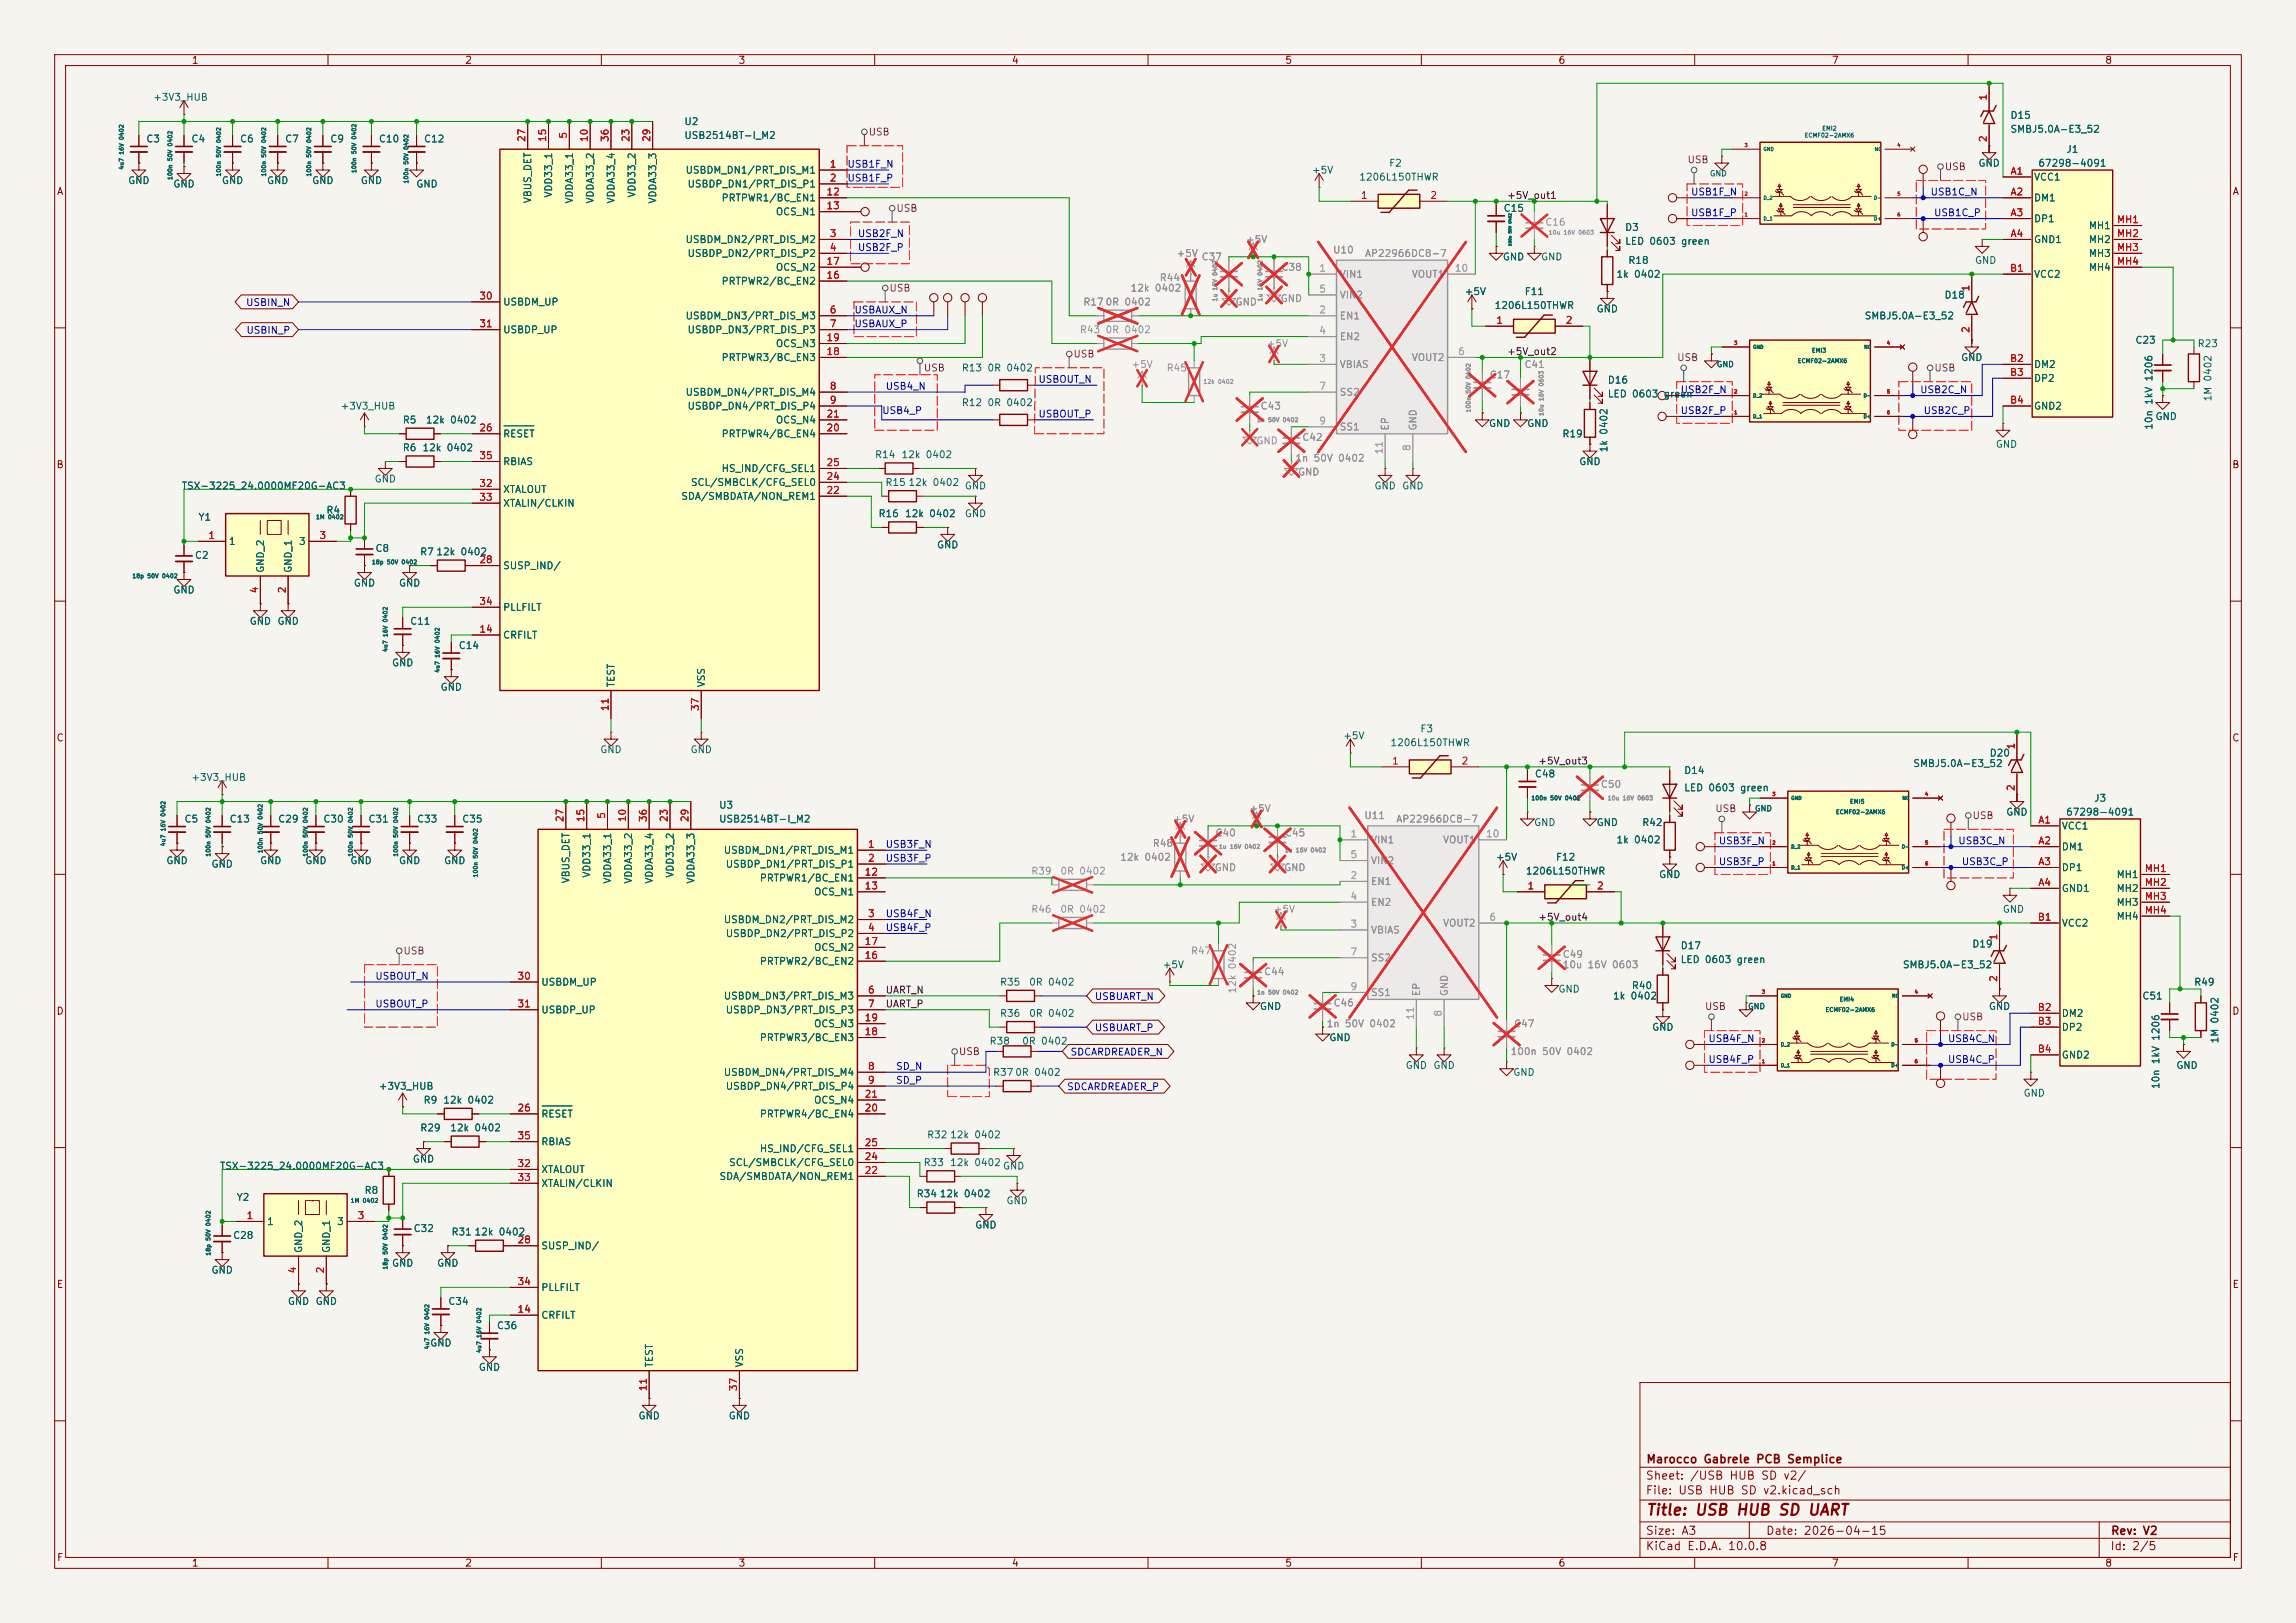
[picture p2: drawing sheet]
<svg xmlns="http://www.w3.org/2000/svg" width="420mm" height="297mm" viewBox="0 0 420 297" stroke-linecap="round" stroke-linejoin="round" font-family="sans-serif">
<defs><g id="words">
<text font-size="2" fill="#840000" x="301" y="277.8">Title: USB HUB SD UART</text>
<g font-size="1.5" fill="#840000">
<text x="301" y="268.1">Marocco Gabrele PCB Semplice</text>
<text x="300.9" y="273.8">File: USB HUB SD v2.kicad_sch</text>
<text x="300.9" y="271.1">Sheet: /USB HUB SD v2/</text>
<text x="300.9" y="281.2">Size: A3</text>
<text x="322.9" y="281.2">Date: 2026-04-15</text>
<text x="386" y="281.2">Rev: V2</text>
<text x="300.9" y="284">KiCad E.D.A. 10.0.8</text>
<text x="385.9" y="284">Id: 2/5</text>
</g>
<g font-size="1.3" fill="#840000">
<text x="35" y="12">1</text>
<text x="85" y="12">2</text>
<text x="135" y="12">3</text>
<text x="185" y="12">4</text>
<text x="235" y="12">5</text>
<text x="285" y="12">6</text>
<text x="335" y="12">7</text>
<text x="385" y="12">8</text>
<text x="10.3" y="36">A</text>
<text x="408.3" y="36">A</text>
<text x="10.2" y="86">B</text>
<text x="408.2" y="86">B</text>
<text x="10.2" y="136">C</text>
<text x="408.2" y="136">C</text>
<text x="10.2" y="186">D</text>
<text x="408.2" y="186">D</text>
<text x="10.3" y="236">E</text>
<text x="408.3" y="236">E</text>
<text x="10.3" y="286">F</text>
<text x="35" y="287">1</text>
<text x="85" y="287">2</text>
<text x="135" y="287">3</text>
<text x="185" y="287">4</text>
<text x="235" y="287">5</text>
<text x="285" y="287">6</text>
<text x="335" y="287">7</text>
<text x="385" y="287">8</text>
<text x="408.3" y="286">F</text>
</g>
<g font-size="1.3" fill="#006464">
<text x="27.9" y="18.7">+3V3_HUB</text>
<text x="125.1" y="23.2">U2</text>
<text x="367.6" y="22">D15</text>
<text x="26.7" y="26.4">C3</text>
<text x="34.9" y="26.4">C4</text>
<text x="43.8" y="26.4">C6</text>
<text x="52.1" y="26.4">C7</text>
<text x="60.3" y="26.4">C9</text>
<text x="69.2" y="26.4">C10</text>
<text x="77.5" y="26.4">C12</text>
<text x="125.1" y="25.7">USB2514BT-I_M2</text>
<text x="367.6" y="24.6">SMBJ5.0A-E3_52</text>
<text x="377.9" y="28.3">J1</text>
<text x="23.3" y="34">GND</text>
<text x="31.6" y="34.6">GND</text>
<text x="40.5" y="34">GND</text>
<text x="48.7" y="34">GND</text>
<text x="57" y="34">GND</text>
<text x="65.9" y="34">GND</text>
<text x="76" y="34.6">GND</text>
<text x="125.3" y="32.1">USBDM_DN1/PRT_DIS_M1</text>
<text x="125.7" y="34.6">USBDP_DN1/PRT_DIS_P1</text>
<text x="239.9" y="32.1">+5V</text>
<text x="248.5" y="33.3">1206L150THWR</text>
<text x="254" y="30.8">F2</text>
<text x="361.8" y="30.8">GND</text>
<text x="372" y="33.3">VCC1</text>
<text x="372.7" y="30.8">67298-4091</text>
<text x="97.5" y="37.3" transform="rotate(-90 97.5 37.3)">VBUS_DET</text>
<text x="101.3" y="36.3" transform="rotate(-90 101.3 36.3)">VDD33_1</text>
<text x="105.1" y="37.4" transform="rotate(-90 105.1 37.4)">VDDA33_1</text>
<text x="108.9" y="37.4" transform="rotate(-90 108.9 37.4)">VDDA33_2</text>
<text x="112.7" y="37.4" transform="rotate(-90 112.7 37.4)">VDDA33_4</text>
<text x="116.5" y="36.3" transform="rotate(-90 116.5 36.3)">VDD33_2</text>
<text x="120.3" y="37.4" transform="rotate(-90 120.3 37.4)">VDDA33_3</text>
<text x="131.9" y="37.2">PRTPWR1/BC_EN1</text>
<text x="141.8" y="39.7">OCS_N1</text>
<text x="274.9" y="39.1">C15</text>
<text x="372" y="37.2">DM1</text>
<text x="372" y="41">DP1</text>
<text x="125.3" y="44.8">USBDM_DN2/PRT_DIS_M2</text>
<text x="125.7" y="47.3">USBDP_DN2/PRT_DIS_P2</text>
<text x="274.8" y="48">GND</text>
<text x="281.8" y="48">GND</text>
<text x="297.2" y="42.6">D3</text>
<text x="297.2" y="45.1">LED 0603 green</text>
<text x="372" y="44.8">GND1</text>
<text x="382" y="42.2">MH1</text>
<text x="382" y="44.8">MH2</text>
<text x="382" y="47.3">MH3</text>
<text x="131.9" y="52.4">PRTPWR2/BC_EN2</text>
<text x="141.8" y="49.9">OCS_N2</text>
<text x="295.6" y="51.1">1k 0402</text>
<text x="297.7" y="48.6">R18</text>
<text x="361.2" y="48.6">GND</text>
<text x="372" y="51.1">VCC2</text>
<text x="382" y="49.9">MH4</text>
<text x="91.9" y="56.2">USBDM_UP</text>
<text x="125.3" y="58.7">USBDM_DN3/PRT_DIS_M3</text>
<text x="267.8" y="54.3">+5V</text>
<text x="273.3" y="56.8">1206L150THWR</text>
<text x="278.8" y="54.3">F11</text>
<text x="291.9" y="57.5">GND</text>
<text x="341" y="58.7">SMBJ5.0A-E3_52</text>
<text x="355.6" y="54.9">D18</text>
<text x="91.9" y="61.3">USBDP_UP</text>
<text x="125.7" y="61.3">USBDP_DN3/PRT_DIS_P3</text>
<text x="141.8" y="63.8">OCS_N3</text>
<text x="390.5" y="63.2">C23</text>
<text x="401.9" y="63.8">R23</text>
<text x="131.9" y="66.4">PRTPWR3/BC_EN3</text>
<text x="175.8" y="68.3">R13</text>
<text x="180.5" y="68.3">0R 0402</text>
<text x="294" y="70.5">D16</text>
<text x="358.6" y="66.4">GND</text>
<text x="372" y="67.6">DM2</text>
<text x="372" y="70.2">DP2</text>
<text x="62.2" y="75.3">+3V3_HUB</text>
<text x="73.6" y="77.8">R5</text>
<text x="77.8" y="77.8">12k 0402</text>
<text x="125.3" y="72.7">USBDM_DN4/PRT_DIS_M4</text>
<text x="125.7" y="75.3">USBDP_DN4/PRT_DIS_P4</text>
<text x="141.8" y="77.8">OCS_N4</text>
<text x="175.8" y="74.6">R12</text>
<text x="180.5" y="74.6">0R 0402</text>
<text x="294" y="73">LED 0603 green</text>
<text x="372" y="75.3">GND2</text>
<text x="394.2" y="77.2">GND</text>
<text x="404.8" y="73.6" transform="rotate(-90 404.8 73.6)">1M 0402</text>
<text x="73.6" y="82.9">R6</text>
<text x="77.2" y="82.9">12k 0402</text>
<text x="91.9" y="80.3">RESET</text>
<text x="131.9" y="80.3">PRTPWR4/BC_EN4</text>
<text x="272.3" y="78.4">GND</text>
<text x="279.2" y="78.4">GND</text>
<text x="285.7" y="80.3">R19</text>
<text x="294.3" y="82.9" transform="rotate(-90 294.3 82.9)">1k 0402</text>
<text x="365" y="82.2">GND</text>
<text x="394" y="78.8" transform="rotate(-90 394 78.8)">10n 1kV 1206</text>
<text x="33.1" y="89.9">TSX-3225_24.0000MF20G-AC3</text>
<text x="68.4" y="88.6">GND</text>
<text x="91.9" y="85.4">RBIAS</text>
<text x="126.3" y="89.2">SCL/SMBCLK/CFG_SEL0</text>
<text x="131.9" y="86.7">HS_IND/CFG_SEL1</text>
<text x="160" y="84.1">R14</text>
<text x="161.9" y="89.2">R15</text>
<text x="164.8" y="84.1">12k 0402</text>
<text x="166.1" y="89.2">12k 0402</text>
<text x="176.4" y="89.9">GND</text>
<text x="251.3" y="89.9">GND</text>
<text x="256.4" y="89.9">GND</text>
<text x="288.8" y="85.4">GND</text>
<text x="36.2" y="95.6">Y1</text>
<text x="59.6" y="94.3">R4</text>
<text x="91.9" y="90.5">XTALOUT</text>
<text x="91.9" y="93">XTALIN/CLKIN</text>
<text x="124.5" y="91.8">SDA/SMBDATA/NON_REM1</text>
<text x="160.6" y="94.9">R16</text>
<text x="165.4" y="94.9">12k 0402</text>
<text x="176.4" y="94.9">GND</text>
<text x="41.8" y="100">1</text>
<text x="54.6" y="100">3</text>
<text x="68.6" y="101.3">C8</text>
<text x="76.7" y="101.9">R7</text>
<text x="79.7" y="101.9">12k 0402</text>
<text x="171.3" y="100.7">GND</text>
<text x="35.5" y="102.6">C2</text>
<text x="48.6" y="104.9" transform="rotate(-90 48.6 104.9)">GND_2</text>
<text x="53.7" y="104.9" transform="rotate(-90 53.7 104.9)">GND_1</text>
<text x="64.6" y="107.6">GND</text>
<text x="72.9" y="107.6">GND</text>
<text x="91.9" y="104.5">SUSP_IND/</text>
<text x="31.6" y="108.9">GND</text>
<text x="91.9" y="112.1">PLLFILT</text>
<text x="45.6" y="114.6">GND</text>
<text x="50.6" y="114.6">GND</text>
<text x="74.9" y="114.6">C11</text>
<text x="83.8" y="119.1">C14</text>
<text x="91.9" y="117.2">CRFILT</text>
<text x="71.6" y="122.2">GND</text>
<text x="112.7" y="125.9" transform="rotate(-90 112.7 125.9)">TEST</text>
<text x="129.2" y="125.9" transform="rotate(-90 129.2 125.9)">VSS</text>
<text x="80.5" y="126.7">GND</text>
<text x="245.6" y="135.6">+5V</text>
<text x="254.2" y="136.9">1206L150THWR</text>
<text x="259.7" y="134.3">F3</text>
<text x="34.9" y="143.2">+3V3_HUB</text>
<text x="109.7" y="138.1">GND</text>
<text x="126.2" y="138.1">GND</text>
<text x="280.7" y="142.6">C48</text>
<text x="308" y="141.9">D14</text>
<text x="349.9" y="140.7">SMBJ5.0A-E3_52</text>
<text x="363.8" y="138.8">D20</text>
<text x="131.4" y="148.3">U3</text>
<text x="308" y="145.1">LED 0603 green</text>
<text x="366.9" y="149.6">GND</text>
<text x="377.8" y="149.6">67298-4091</text>
<text x="383" y="147">J3</text>
<text x="33.6" y="150.8">C5</text>
<text x="41.9" y="150.8">C13</text>
<text x="50.8" y="150.8">C29</text>
<text x="59" y="150.8">C30</text>
<text x="67.3" y="150.8">C31</text>
<text x="76.2" y="150.8">C33</text>
<text x="84.4" y="150.8">C35</text>
<text x="131.4" y="150.8">USB2514BT-I_M2</text>
<text x="280.5" y="151.5">GND</text>
<text x="291.9" y="151.5">GND</text>
<text x="295.6" y="154.6">1k 0402</text>
<text x="300.3" y="151.5">R42</text>
<text x="377" y="152.1">VCC1</text>
<text x="377" y="155.9">DM1</text>
<text x="30.3" y="158.4">GND</text>
<text x="38.6" y="159.1">GND</text>
<text x="47.5" y="158.4">GND</text>
<text x="55.7" y="158.4">GND</text>
<text x="64" y="158.4">GND</text>
<text x="72.9" y="158.4">GND</text>
<text x="81.1" y="158.4">GND</text>
<text x="104.5" y="161.8" transform="rotate(-90 104.5 161.8)">VBUS_DET</text>
<text x="108.3" y="160.7" transform="rotate(-90 108.3 160.7)">VDD33_1</text>
<text x="112.1" y="161.8" transform="rotate(-90 112.1 161.8)">VDDA33_1</text>
<text x="115.9" y="161.8" transform="rotate(-90 115.9 161.8)">VDDA33_2</text>
<text x="119.7" y="161.8" transform="rotate(-90 119.7 161.8)">VDDA33_4</text>
<text x="123.5" y="160.7" transform="rotate(-90 123.5 160.7)">VDD33_2</text>
<text x="127.3" y="161.8" transform="rotate(-90 127.3 161.8)">VDDA33_3</text>
<text x="132.3" y="156.5">USBDM_DN1/PRT_DIS_M1</text>
<text x="132.6" y="159.1">USBDP_DN1/PRT_DIS_P1</text>
<text x="138.9" y="161.6">PRTPWR1/BC_EN1</text>
<text x="273.5" y="157.8">+5V</text>
<text x="279" y="160.3">1206L150THWR</text>
<text x="284.5" y="157.8">F12</text>
<text x="303.4" y="161">GND</text>
<text x="377" y="159.7">DP1</text>
<text x="387.1" y="161">MH1</text>
<text x="148.8" y="164.2">OCS_N1</text>
<text x="366.2" y="167.3">GND</text>
<text x="377" y="163.5">GND1</text>
<text x="387.1" y="163.5">MH2</text>
<text x="387.1" y="166.1">MH3</text>
<text x="132.3" y="169.2">USBDM_DN2/PRT_DIS_M2</text>
<text x="132.6" y="171.8">USBDP_DN2/PRT_DIS_P2</text>
<text x="360.7" y="173.7">D19</text>
<text x="377" y="169.9">VCC2</text>
<text x="387.1" y="168.6">MH4</text>
<text x="138.9" y="176.9">PRTPWR2/BC_EN2</text>
<text x="148.8" y="174.3">OCS_N2</text>
<text x="212.6" y="177.5">+5V</text>
<text x="307.3" y="174">D17</text>
<text x="307.3" y="176.5">LED 0603 green</text>
<text x="348" y="177.5">SMBJ5.0A-E3_52</text>
<text x="98.9" y="180.7">USBDM_UP</text>
<text x="98.9" y="185.7">USBDP_UP</text>
<text x="132.3" y="183.2">USBDM_DN3/PRT_DIS_M3</text>
<text x="132.6" y="185.7">USBDP_DN3/PRT_DIS_P3</text>
<text x="182.8" y="180.7">R35</text>
<text x="188.1" y="180.7">0R 0402</text>
<text x="230.3" y="185.1">GND</text>
<text x="285" y="181.9">GND</text>
<text x="294.9" y="183.2">1k 0402</text>
<text x="298.4" y="181.3">R40</text>
<text x="363.7" y="185.1">GND</text>
<text x="391.8" y="183.2">C51</text>
<text x="401.3" y="180.7">R49</text>
<text x="138.9" y="190.8">PRTPWR3/BC_EN3</text>
<text x="148.8" y="188.3">OCS_N3</text>
<text x="180.9" y="191.5">R38</text>
<text x="182.8" y="186.4">R36</text>
<text x="186.9" y="191.5">0R 0402</text>
<text x="188.1" y="186.4">0R 0402</text>
<text x="243" y="190.8">GND</text>
<text x="302.1" y="188.9">GND</text>
<text x="377" y="186.4">DM2</text>
<text x="377" y="188.9">DP2</text>
<text x="406.1" y="191.1" transform="rotate(-90 406.1 191.1)">1M 0402</text>
<text x="132.3" y="197.2">USBDM_DN4/PRT_DIS_M4</text>
<text x="181.5" y="197.2">R370R 0402</text>
<text x="257" y="195.9">GND</text>
<text x="262.1" y="195.9">GND</text>
<text x="276.7" y="197.2">GND</text>
<text x="377" y="194">GND2</text>
<text x="398" y="195.9">GND</text>
<text x="69.2" y="199.7">+3V3_HUB</text>
<text x="77.4" y="202.3">R9</text>
<text x="81" y="202.3">12k 0402</text>
<text x="132.6" y="199.7">USBDP_DN4/PRT_DIS_P4</text>
<text x="148.8" y="202.3">OCS_N4</text>
<text x="370" y="201">GND</text>
<text x="395.3" y="199.4" transform="rotate(-90 395.3 199.4)">10n 1kV 1206</text>
<text x="76.8" y="207.3">R29</text>
<text x="82.2" y="207.3">12k 0402</text>
<text x="98.9" y="204.8">RESET</text>
<text x="98.9" y="209.9">RBIAS</text>
<text x="138.9" y="204.8">PRTPWR4/BC_EN4</text>
<text x="169.5" y="208.6">R32</text>
<text x="173.7" y="208.6">12k 0402</text>
<text x="40.1" y="214.3">TSX-3225_24.0000MF20G-AC3</text>
<text x="75.4" y="213.1">GND</text>
<text x="98.9" y="215">XTALOUT</text>
<text x="133.2" y="213.7">SCL/SMBCLK/CFG_SEL0</text>
<text x="138.9" y="211.1">HS_IND/CFG_SEL1</text>
<text x="168.8" y="213.7">R33</text>
<text x="173.7" y="213.7">12k 0402</text>
<text x="183.4" y="214.3">GND</text>
<text x="43.2" y="220">Y2</text>
<text x="66.6" y="218.8">R8</text>
<text x="98.9" y="217.5">XTALIN/CLKIN</text>
<text x="131.5" y="216.2">SDA/SMBDATA/NON_REM1</text>
<text x="167.6" y="219.4">R34</text>
<text x="171.8" y="219.4">12k 0402</text>
<text x="184" y="220.7">GND</text>
<text x="42.5" y="227">C28</text>
<text x="48.7" y="224.5">1</text>
<text x="61.6" y="224.5">3</text>
<text x="75.5" y="225.8">C32</text>
<text x="82.5" y="226.4">R31</text>
<text x="86.7" y="226.4">12k 0402</text>
<text x="178.3" y="225.1">GND</text>
<text x="38.6" y="233.4">GND</text>
<text x="55.6" y="229.4" transform="rotate(-90 55.6 229.4)">GND_2</text>
<text x="60.7" y="229.4" transform="rotate(-90 60.7 229.4)">GND_1</text>
<text x="71.6" y="232.1">GND</text>
<text x="79.9" y="232.1">GND</text>
<text x="98.9" y="228.9">SUSP_IND/</text>
<text x="52.5" y="239.1">GND</text>
<text x="57.6" y="239.1">GND</text>
<text x="81.9" y="239.1">C34</text>
<text x="98.9" y="236.5">PLLFILT</text>
<text x="90.8" y="243.5">C36</text>
<text x="98.9" y="241.6">CRFILT</text>
<text x="78.6" y="246.7">GND</text>
<text x="87.5" y="251.2">GND</text>
<text x="119.7" y="250.3" transform="rotate(-90 119.7 250.3)">TEST</text>
<text x="136.2" y="250.3" transform="rotate(-90 136.2 250.3)">VSS</text>
<text x="116.7" y="260">GND</text>
<text x="133.2" y="260">GND</text>
</g>
<g font-size="1.3" fill="#a90000">
<text x="363.7" y="18.5" transform="rotate(-90 363.7 18.5)">1</text>
<text x="96.4" y="26.1" transform="rotate(-90 96.4 26.1)">27</text>
<text x="100.2" y="26.1" transform="rotate(-90 100.2 26.1)">15</text>
<text x="104" y="25.5" transform="rotate(-90 104 25.5)">5</text>
<text x="107.8" y="26.1" transform="rotate(-90 107.8 26.1)">10</text>
<text x="111.6" y="26.1" transform="rotate(-90 111.6 26.1)">36</text>
<text x="115.4" y="26.1" transform="rotate(-90 115.4 26.1)">23</text>
<text x="119.2" y="26.1" transform="rotate(-90 119.2 26.1)">29</text>
<text x="363.7" y="26.1" transform="rotate(-90 363.7 26.1)">2</text>
<text x="151.7" y="31">1</text>
<text x="151.7" y="33.5">2</text>
<text x="367.7" y="32.3">A1</text>
<text x="151.1" y="36.1">12</text>
<text x="151.1" y="38.6">13</text>
<text x="248.8" y="36.7">1</text>
<text x="261.5" y="36.7">2</text>
<text x="367.7" y="36.1">A2</text>
<text x="367.7" y="39.9">A3</text>
<text x="387.1" y="41.1">MH1</text>
<text x="151.7" y="43.7">3</text>
<text x="151.7" y="46.2">4</text>
<text x="367.7" y="43.7">A4</text>
<text x="387.1" y="43.7">MH2</text>
<text x="387.1" y="46.2">MH3</text>
<text x="151.1" y="51.3">16</text>
<text x="151.1" y="48.8">17</text>
<text x="360.5" y="53.4" transform="rotate(-90 360.5 53.4)">1</text>
<text x="367.6" y="50">B1</text>
<text x="387.1" y="48.8">MH4</text>
<text x="87.6" y="55.1">30</text>
<text x="151.7" y="57.7">6</text>
<text x="273.6" y="59.6">1</text>
<text x="286.3" y="59.6">2</text>
<text x="87.6" y="60.2">31</text>
<text x="151.1" y="65.3">18</text>
<text x="151.1" y="62.7">19</text>
<text x="151.7" y="60.2">7</text>
<text x="360.5" y="61.1" transform="rotate(-90 360.5 61.1)">2</text>
<text x="151.7" y="71.6">8</text>
<text x="367.6" y="66.5">B2</text>
<text x="367.6" y="69.1">B3</text>
<text x="151.1" y="76.7">21</text>
<text x="151.7" y="74.2">9</text>
<text x="367.6" y="74.2">B4</text>
<text x="87.6" y="79.2">26</text>
<text x="151.1" y="79.2">20</text>
<text x="87.6" y="89.4">32</text>
<text x="87.6" y="84.3">35</text>
<text x="151.1" y="88.1">24</text>
<text x="151.1" y="85.6">25</text>
<text x="87.6" y="91.9">33</text>
<text x="151.1" y="90.7">22</text>
<text x="38" y="98.9">1</text>
<text x="58.3" y="98.9">3</text>
<text x="87.6" y="103.4">28</text>
<text x="47.5" y="108.7" transform="rotate(-90 47.5 108.7)">4</text>
<text x="52.6" y="108.7" transform="rotate(-90 52.6 108.7)">2</text>
<text x="87.6" y="111">34</text>
<text x="87.6" y="116.1">14</text>
<text x="111.6" y="130.2" transform="rotate(-90 111.6 130.2)">11</text>
<text x="128.1" y="130.2" transform="rotate(-90 128.1 130.2)">37</text>
<text x="368.8" y="137.3" transform="rotate(-90 368.8 137.3)">1</text>
<text x="254.5" y="140.2">1</text>
<text x="267.2" y="140.2">2</text>
<text x="111" y="150" transform="rotate(-90 111 150)">5</text>
<text x="368.8" y="144.9" transform="rotate(-90 368.8 144.9)">2</text>
<text x="103.4" y="150.6" transform="rotate(-90 103.4 150.6)">27</text>
<text x="107.2" y="150.6" transform="rotate(-90 107.2 150.6)">15</text>
<text x="114.8" y="150.6" transform="rotate(-90 114.8 150.6)">10</text>
<text x="118.6" y="150.6" transform="rotate(-90 118.6 150.6)">36</text>
<text x="122.4" y="150.6" transform="rotate(-90 122.4 150.6)">23</text>
<text x="126.2" y="150.6" transform="rotate(-90 126.2 150.6)">29</text>
<text x="158.7" y="155.4">1</text>
<text x="372.7" y="151">A1</text>
<text x="372.7" y="154.8">A2</text>
<text x="158" y="160.5">12</text>
<text x="158.7" y="158">2</text>
<text x="372.7" y="158.6">A3</text>
<text x="392.2" y="159.9">MH1</text>
<text x="158" y="163.1">13</text>
<text x="279.3" y="163.1">1</text>
<text x="292" y="163.1">2</text>
<text x="372.7" y="162.4">A4</text>
<text x="392.2" y="162.4">MH2</text>
<text x="392.2" y="165">MH3</text>
<text x="392.2" y="167.5">MH4</text>
<text x="158" y="173.2">17</text>
<text x="158.7" y="168.1">3</text>
<text x="158.7" y="170.7">4</text>
<text x="365.6" y="172.2" transform="rotate(-90 365.6 172.2)">1</text>
<text x="372.6" y="168.8">B1</text>
<text x="94.5" y="179.6">30</text>
<text x="158" y="175.8">16</text>
<text x="365.6" y="179.8" transform="rotate(-90 365.6 179.8)">2</text>
<text x="94.5" y="184.7">31</text>
<text x="158.7" y="182.1">6</text>
<text x="158.7" y="184.7">7</text>
<text x="372.6" y="185.3">B2</text>
<text x="158" y="189.7">18</text>
<text x="158" y="187.2">19</text>
<text x="372.6" y="187.8">B3</text>
<text x="158.7" y="196.1">8</text>
<text x="372.6" y="192.9">B4</text>
<text x="94.5" y="203.7">26</text>
<text x="158" y="203.7">20</text>
<text x="158" y="201.2">21</text>
<text x="158.7" y="198.6">9</text>
<text x="94.5" y="208.8">35</text>
<text x="94.5" y="213.9">32</text>
<text x="158" y="215.1">22</text>
<text x="158" y="212.6">24</text>
<text x="158" y="210.1">25</text>
<text x="94.5" y="216.4">33</text>
<text x="45" y="223.4">1</text>
<text x="65.3" y="223.4">3</text>
<text x="94.5" y="227.8">28</text>
<text x="54.5" y="233.1" transform="rotate(-90 54.5 233.1)">4</text>
<text x="59.6" y="233.1" transform="rotate(-90 59.6 233.1)">2</text>
<text x="94.5" y="235.4">34</text>
<text x="94.5" y="240.5">14</text>
<text x="118.6" y="254.7" transform="rotate(-90 118.6 254.7)">11</text>
<text x="135.1" y="254.7" transform="rotate(-90 135.1 254.7)">37</text>
</g>
<g font-size="1.3" fill="#840084">
<text x="158.8" y="25.1">USB</text>
<text x="308.6" y="30.2">USB</text>
<text x="355.6" y="31.4">USB</text>
<text x="163.9" y="39.1">USB</text>
<text x="162.6" y="53.7">USB</text>
<text x="196.3" y="65.7">USB</text>
<text x="168.9" y="68.3">USB</text>
<text x="306.7" y="66.4">USB</text>
<text x="353.7" y="68.3">USB</text>
<text x="313.7" y="148.9">USB</text>
<text x="360.7" y="150.2">USB</text>
<text x="73.7" y="175">USB</text>
<text x="311.8" y="185.1">USB</text>
<text x="358.8" y="187">USB</text>
<text x="175.3" y="193.4">USB</text>
</g>
<g font-size="1.3" fill="#0000c2">
<text x="154.9" y="33.5">USB1F_P</text>
<text x="154.9" y="31">USB1F_N</text>
<text x="309.2" y="39.9">USB1F_P</text>
<text x="309.2" y="36.1">USB1F_N</text>
<text x="353" y="36.1">USB1C_N</text>
<text x="353.7" y="39.9">USB1C_P</text>
<text x="156.8" y="43.7">USB2F_N</text>
<text x="156.8" y="46.2">USB2F_P</text>
<text x="44.9" y="56.3">USBIN_N</text>
<text x="156.2" y="57.7">USBAUX_N</text>
<text x="45" y="61.4">USBIN_P</text>
<text x="156.2" y="60.2">USBAUX_P</text>
<text x="161.9" y="71.6">USB4_N</text>
<text x="189.8" y="70.4">USBOUT_N</text>
<text x="161.3" y="76.1">USB4_P</text>
<text x="189.8" y="76.7">USBOUT_P</text>
<text x="307.3" y="76.1">USB2F_P</text>
<text x="307.3" y="72.3">USB2F_N</text>
<text x="351.1" y="72.3">USB2C_N</text>
<text x="351.8" y="76.1">USB2C_P</text>
<text x="161.9" y="155.4">USB3F_N</text>
<text x="314.3" y="154.8">USB3F_N</text>
<text x="358.1" y="154.8">USB3C_N</text>
<text x="161.9" y="158">USB3F_P</text>
<text x="314.3" y="158.6">USB3F_P</text>
<text x="358.7" y="158.6">USB3C_P</text>
<text x="161.9" y="168.1">USB4F_N</text>
<text x="161.9" y="170.7">USB4F_P</text>
<text x="68.6" y="179.6">USBOUT_N</text>
<text x="68.6" y="184.7">USBOUT_P</text>
<text x="200.2" y="183.3">USBUART_N</text>
<text x="200.2" y="189">USBUART_P</text>
<text x="312.4" y="191">USB4F_N</text>
<text x="356.2" y="191">USB4C_N</text>
<text x="163.8" y="196.1">SD_N</text>
<text x="195.7" y="193.5">SDCARDREADER_N</text>
<text x="312.4" y="194.8">USB4F_P</text>
<text x="356.2" y="194.8">USB4C_P</text>
<text x="163.8" y="198.6">SD_P</text>
<text x="195.1" y="199.8">SDCARDREADER_P</text>
</g>
<g font-size="1.3" fill="#0f0f0f">
<text x="275.6" y="36.7">+5V_out1</text>
<text x="275.6" y="65.3">+5V_out2</text>
<text x="281.3" y="140.2">+5V_out3</text>
<text x="281.3" y="168.8">+5V_out4</text>
<text x="161.9" y="182.1">UART_N</text>
<text x="161.9" y="184.7">UART_P</text>
</g>
<g font-size="1.3" fill="#939391">
<text x="282.6" y="41.6">C16</text>
<text x="215.1" y="47.3">+5V</text>
<text x="219.7" y="48">C37</text>
<text x="227.8" y="44.8">+5V</text>
<text x="243.7" y="46.7">U10</text>
<text x="249.6" y="47.3">AP22966DC8-7</text>
<text x="206.7" y="53.7">12k 0402</text>
<text x="212" y="51.8">R44</text>
<text x="234.3" y="49.9">C38</text>
<text x="245" y="51.1">VIN1</text>
<text x="258.1" y="51.1">VOUT1</text>
<text x="198.1" y="56.2">R170R 0402</text>
<text x="225.9" y="56.2">GND</text>
<text x="234.2" y="55.6">GND</text>
<text x="245" y="58.7">EN1</text>
<text x="245" y="54.9">VIN2</text>
<text x="197.4" y="61.3">R43</text>
<text x="202.1" y="61.3">0R 0402</text>
<text x="231.6" y="63.8">+5V</text>
<text x="245" y="62.6">EN2</text>
<text x="206.9" y="67.6">+5V</text>
<text x="213.3" y="68.3">R45</text>
<text x="245" y="67.6">VBIAS</text>
<text x="258.1" y="66.4">VOUT2</text>
<text x="272.4" y="69.5">C17</text>
<text x="278.7" y="67.6">C41</text>
<text x="230.5" y="75.3">C43</text>
<text x="245" y="72.7">SS2</text>
<text x="229.7" y="81.6">GND</text>
<text x="238.1" y="81">C42</text>
<text x="245" y="79.1">SS1</text>
<text x="254.3" y="78.9" transform="rotate(-90 254.3 78.9)">EP</text>
<text x="259.4" y="78.9" transform="rotate(-90 259.4 78.9)">GND</text>
<text x="236.8" y="84.8">1n 50V 0402</text>
<text x="237.3" y="87.3">GND</text>
<text x="228.4" y="148.9">+5V</text>
<text x="292.7" y="144.5">C50</text>
<text x="210.8" y="155.3">R48</text>
<text x="214.5" y="150.8">+5V</text>
<text x="222.2" y="153.4">C40</text>
<text x="234.9" y="153.4">C45</text>
<text x="249.5" y="150.2">U11</text>
<text x="250.7" y="154.6">VIN1</text>
<text x="255.3" y="150.8">AP22966DC8-7</text>
<text x="263.8" y="154.6">VOUT1</text>
<text x="188.5" y="160.3">R39</text>
<text x="193.9" y="160.3">0R 0402</text>
<text x="204.8" y="157.8">12k 0402</text>
<text x="222.1" y="159.7">GND</text>
<text x="234.8" y="159.7">GND</text>
<text x="250.7" y="158.4">VIN2</text>
<text x="188.5" y="167.3">R46</text>
<text x="193.9" y="167.3">0R 0402</text>
<text x="232.9" y="167.3">+5V</text>
<text x="250.7" y="162.3">EN1</text>
<text x="250.7" y="166.1">EN2</text>
<text x="250.7" y="171.1">VBIAS</text>
<text x="263.8" y="169.9">VOUT2</text>
<text x="217.7" y="175">R47</text>
<text x="231.1" y="178.8">C44</text>
<text x="250.7" y="176.2">SS2</text>
<text x="285.7" y="175.6">C49</text>
<text x="285.7" y="177.5">10u 16V 0603</text>
<text x="226.4" y="181.9" transform="rotate(-90 226.4 181.9)">12k 0402</text>
<text x="243.8" y="184.5">C46</text>
<text x="250.7" y="182.6">SS1</text>
<text x="260" y="182.4" transform="rotate(-90 260 182.4)">EP</text>
<text x="265.1" y="182.4" transform="rotate(-90 265.1 182.4)">GND</text>
<text x="242.6" y="188.3">1n 50V 0402</text>
<text x="276.8" y="188.3">C47</text>
<text x="276.2" y="193.4">100n 50V 0402</text>
</g>
<g font-size="1.3" fill="#a5a4a2">
<text x="241.2" y="50">1</text>
<text x="241.2" y="53.8">5</text>
<text x="266" y="50">10</text>
<text x="241.2" y="57.7">2</text>
<text x="241.2" y="61.5">4</text>
<text x="266.6" y="65.3">6</text>
<text x="241.2" y="66.5">3</text>
<text x="241.2" y="71.6">7</text>
<text x="241.2" y="78">9</text>
<text x="253.2" y="83.3" transform="rotate(-90 253.2 83.3)">11</text>
<text x="258.3" y="82.6" transform="rotate(-90 258.3 82.6)">8</text>
<text x="246.9" y="153.5">1</text>
<text x="271.7" y="153.5">10</text>
<text x="246.9" y="161.2">2</text>
<text x="246.9" y="157.3">5</text>
<text x="246.9" y="165">4</text>
<text x="246.9" y="170">3</text>
<text x="272.3" y="168.8">6</text>
<text x="246.9" y="175.1">7</text>
<text x="246.9" y="181.5">9</text>
<text x="258.9" y="186.8" transform="rotate(-90 258.9 186.8)">11</text>
<text x="264" y="186.2" transform="rotate(-90 264 186.2)">8</text>
</g>
<g font-size="1" fill="#006464">
<text x="312.7" y="32.5">GND</text>
<text x="313.9" y="67.4">GND</text>
<text x="320.9" y="148.7">GND</text>
<text x="319.7" y="184.9">GND</text>
</g>
<g font-size=".8" fill="#006464">
<text x="74.9" y="27.5" transform="rotate(-90 74.9 27.5)">0402</text>
<text x="330" y="25.3">ECMF02-2AMX6</text>
<text x="333.2" y="24.1">EMI2</text>
<text x="22.8" y="31.1" transform="rotate(-90 22.8 31.1)">4u7 16V 0402</text>
<text x="31.7" y="33" transform="rotate(-90 31.7 33)">100n 50V 0402</text>
<text x="40.6" y="32.4" transform="rotate(-90 40.6 32.4)">100n 50V 0402</text>
<text x="48.8" y="32.4" transform="rotate(-90 48.8 32.4)">100n 50V 0402</text>
<text x="57.1" y="32.4" transform="rotate(-90 57.1 32.4)">100n 50V 0402</text>
<text x="65.3" y="31.8" transform="rotate(-90 65.3 31.8)">100n 50V 0402</text>
<text x="74.9" y="33.7" transform="rotate(-90 74.9 33.7)">100n 50V</text>
<text x="331.3" y="64.7">EMI3</text>
<text x="328.8" y="66.6">ECMF02-2AMX6</text>
<text x="57.7" y="95.2">1M 0402</text>
<text x="24.1" y="106">18p 50V 0402</text>
<text x="67.9" y="103.4">18p 50V 0402</text>
<text x="71.1" y="119.4" transform="rotate(-90 71.1 119.4)">4u7 16V 0402</text>
<text x="80.6" y="123.2" transform="rotate(-90 80.6 123.2)">4u7 16V 0402</text>
<text x="280" y="146.6">100n 50V 0402</text>
<text x="335.7" y="149.2">ECMF02-2AMX6</text>
<text x="338.3" y="147.3">EMI5</text>
<text x="30.4" y="154.9" transform="rotate(-90 30.4 154.9)">4u7 16V 0402</text>
<text x="56.5" y="150.7" transform="rotate(-90 56.5 150.7)">0402</text>
<text x="64.7" y="150.7" transform="rotate(-90 64.7 150.7)">0402</text>
<text x="38.7" y="156.9" transform="rotate(-90 38.7 156.9)">100n 50V 0402</text>
<text x="48.2" y="156.2" transform="rotate(-90 48.2 156.2)">100n 50V 0402</text>
<text x="56.5" y="156.9" transform="rotate(-90 56.5 156.9)">100n 50V</text>
<text x="64.7" y="156.9" transform="rotate(-90 64.7 156.9)">100n 50V</text>
<text x="73" y="156.9" transform="rotate(-90 73 156.9)">100n 50V 0402</text>
<text x="87.6" y="160.7" transform="rotate(-90 87.6 160.7)">100n 50V 0402</text>
<text x="333.8" y="185.4">ECMF02-2AMX6</text>
<text x="336.4" y="183.5">EMI4</text>
<text x="64.1" y="220.3">1M 0402</text>
<text x="38.7" y="229.9" transform="rotate(-90 38.7 229.9)">18p 50V 0402</text>
<text x="71.1" y="232.4" transform="rotate(-90 71.1 232.4)">18p 50V 0402</text>
<text x="88.2" y="244.9" transform="rotate(-90 88.2 244.9)">16V 0402</text>
<text x="78.7" y="247" transform="rotate(-90 78.7 247)">4u7 16V 0402</text>
<text x="88.2" y="247.7" transform="rotate(-90 88.2 247.7)">4u7</text>
</g>
<g font-size=".8" fill="#939391">
<text x="283.2" y="43.1">10u 16V 0603</text>
<text x="222.8" y="55.3" transform="rotate(-90 222.8 55.3)">1u 16V 0402</text>
<text x="231.1" y="55.3" transform="rotate(-90 231.1 55.3)">1u 16V 0402</text>
<text x="220" y="70.4">12k 0402</text>
<text x="229.9" y="77.4">1n 50V 0402</text>
<text x="269.2" y="75.6" transform="rotate(-90 269.2 75.6)">100n 50V 0402</text>
<text x="282.5" y="76.2" transform="rotate(-90 282.5 76.2)">10u 16V 0603</text>
<text x="294" y="146.6">10u 16V 0603</text>
<text x="222.9" y="155.5">1u 16V 0402</text>
<text x="234.9" y="156.2">1u 16V 0402</text>
<text x="229.9" y="182.2">1n 50V 0402</text>
</g>
<g font-size=".6" fill="#a90000">
<text x="319" y="27.1">3</text>
<text x="347" y="27.1">4</text>
<text x="319" y="35.9">2</text>
<text x="347" y="35.9">5</text>
<text x="319" y="39.8">1</text>
<text x="347" y="39.8">6</text>
<text x="317.1" y="63.3">3</text>
<text x="345.1" y="63.3">4</text>
<text x="317.1" y="76">1</text>
<text x="317.1" y="72.1">2</text>
<text x="345.1" y="72.1">5</text>
<text x="345.1" y="76">6</text>
<text x="324.1" y="145.8">3</text>
<text x="352.1" y="145.8">4</text>
<text x="324.1" y="154.7">2</text>
<text x="352.1" y="154.7">5</text>
<text x="324.1" y="158.5">1</text>
<text x="352.1" y="158.5">6</text>
<text x="322.2" y="182">3</text>
<text x="350.2" y="182">4</text>
<text x="322.2" y="190.9">2</text>
<text x="350.2" y="190.9">5</text>
<text x="322.2" y="194.7">1</text>
<text x="350.2" y="194.7">6</text>
</g>
<g font-size=".6" fill="#006464">
<text x="322.5" y="27.8">GND</text>
<text x="342.8" y="27.8">NC</text>
<text x="322.5" y="40.5">D_1</text>
<text x="322.5" y="36.7">D_2</text>
<text x="342.7" y="36.7">D-</text>
<text x="342.7" y="40.5">D+</text>
<text x="320.6" y="64">GND</text>
<text x="340.9" y="64">NC</text>
<text x="320.6" y="76.7">D_1</text>
<text x="320.6" y="72.9">D_2</text>
<text x="340.8" y="72.9">D-</text>
<text x="340.8" y="76.7">D+</text>
<text x="327.6" y="146.5">GND</text>
<text x="347.9" y="146.5">NC</text>
<text x="327.6" y="155.4">D_2</text>
<text x="347.8" y="155.4">D-</text>
<text x="327.6" y="159.2">D_1</text>
<text x="347.8" y="159.2">D+</text>
<text x="325.7" y="182.7">GND</text>
<text x="346" y="182.7">NC</text>
<text x="325.7" y="191.6">D_2</text>
<text x="345.9" y="191.6">D-</text>
<text x="325.7" y="195.4">D_1</text>
<text x="345.9" y="195.4">D+</text>
</g>
<text font-size=".5" fill="#006464" x="276.6" y="45.1" transform="rotate(-90 276.6 45.1)">100n 50V 0402</text>
</g></defs>
<path d="M0 0h420v297h-420z" fill="#f5f4ef" stroke="#f5f4ef" stroke-width=".18"/>
<g fill="none" stroke="#840000" stroke-width=".18">
<path d="M10 10h400v277h-400zM12 12h396v273h-396zM60 10v2M110 10v2M160 10v2M210 10v2M260 10v2M310 10v2M360 10v2M280.7 45.1v1.3h1.2l-1.2 1.2-1.3-1.2h1.3M280.7 45.1h.1M10 60h2"/>
<path d="M408 60h2M10 110h2M408 110h2M368.9 134v5.1M10 160h2M40.6 154.9v1.3h1.3l-1.3 1.3-1.2-1.3h1.2M40.6 154.9h.1M49.5 149.2v2.1M49.5 152.3v2M305.4 141v7.6M306.2 147.8l1.5 1.6v-.8v.8h-.7M306.2 146.6l1.5 1.5v-.8v.8h-.7"/>
<path d="M320 147.3v1.3h1.3l-1.3 1.3-1.2-1.3h1.2M320 147.3h.1M368.9 141.6v5.1M408 160h2M365.8 168.9v5.1M365.8 176.5v5.1M402.6 182.2v1.3M402.6 188.6v1.3M10 210h2M408 210h2M300 253h108v32h-108zM10 260h2"/>
<path d="M300 278.5h108M300 274.5h108M300 268.5h108M320 278.5v3M384 278.5v6.5M408 260h2M60 285v2M110 285v2M160 285v2M210 285v2M260 285v2M300 281.5h108"/>
<path d="M310 285v2M360 285v2"/>
</g>
<path d="M370.2 138l-.5 1.1h-1.8l-.5 1M304.2 143.5h2.5l-1.3 2.6zM304.2 146.1h2.5M367.9 141.1l1-2 1.1 2.3h-2.1M364.7 176l1.1-2 1 2.3h-2.1M367 173l-.5 1h-1.8l-.5 1M401.6 183.5h2v5.1h-2z" fill="none" stroke="#840000" stroke-width=".25"/>
<path d="M48 151.3h3.1" fill="none" stroke="#840000" stroke-width=".3"/>
<path d="M48 152.3h3.1" fill="none" stroke="#840000" stroke-width=".33"/>
<path d="M327 144.8h22.1v15h-22.1z" fill="#ffffc2"/>
<g fill="none" stroke="#840000" stroke-width=".18">
<path d="M294 53.3v1.3h1.3l-1.3 1.3-1.3-1.3h1.3M294 53.3h.1M321.9 158.8h5.1M321.9 154.9h5.1M321.9 146.1h5.1M329.3 154.7h3.3a2.54 2.54 0 0 0 3.6 0M329.6 158.2h3.3M329.8 153.7l.3 .2h.5l.5-.5h-1l.5 .5v.8M330.1 157.2l.2 .3h.5l.5-.5h-1l.5 .5v.7M330.1 153.9h1M330.3 157.5h1M330.6 152.9h-.3l.3-.5 .2 .5h-.2v.5"/>
<path d="M330.8 156.5h-.2l.2-.5 .3 .5h-.3v.5M330.8 153.9l.5 .5M331.1 157.5l.5 .5M332.8 158.2a2.54 2.54 0 0 1 3.6 0M333.1 156.7h10.4M333.1 156.2h10.4M336.4 158.2a2.54 2.54 0 0 1 3.6 0M336.4 154.7a2.54 2.54 0 0 0 3.6 0M340.2 158.2a2.54 2.54 0 0 1 3.6 0h4.6M344.3 157.2l.3 .3h.5l.5-.5h-1l.5 .5v.7M344.3 153.7l.3 .2h.5l.5-.5h-1l.5 .5v.8M344.6 153.9h1"/>
<path d="M344.6 157.5h1M345.1 156.5h-.3l.3-.5 .2 .5h-.2v.5M345.1 152.9h-.3l.3-.5 .2 .5h-.2v.5M345.3 157.5l.5 .5M345.3 153.9l.5 .5M347.3 154.7h-3.5a2.54 2.54 0 0 1-3.6 0M349.9 158.8h5.1M349.9 154.9h5.1M349.9 146.1h5.1M354.6 145.7l.7 .7M355.3 145.7l-.7 .7M356.9 150.5v2.5"/>
<path d="M356.9 158.8v2.5M214 179.7h.1M214 177.2l.8 1.2M214 177.2l-.8 1.2M214 177.2v2.5M367.7 162.6v1.2h1.2l-1.2 1.3-1.3-1.3h1.3M367.7 162.6h.1M168.3 215.3h1.2M172.7 210.2h1.3M174.6 215.3h1.3M179.1 210.2h1.2M185.4 210.2v1.3h-1.3l1.3 1.2 1.3-1.2h-1.3"/>
<path d="M185.4 210.2h.1M186.1 216.5v1.3h-1.3l1.3 1.3 1.2-1.3h-1.2M186.1 216.5h.1M180.3 221v1.2h-1.2l1.2 1.3 1.3-1.3h-1.3M180.3 221h.1"/>
<circle cx="356.9" cy="149.7" r=".76"/>
<circle cx="356.9" cy="162.1" r=".76"/>
</g>
<path d="M327 144.8h22.1v15h-22.1zM169.5 214.2h5.1v2.1h-5.1zM174 209.2h5.1v2h-5.1z" fill="none" stroke="#840000" stroke-width=".25"/>
<path d="M376.8 149.9h14.7v45.2h-14.7z" fill="#ffffc2"/>
<path d="M293 47h2v5.1h-2zM376.8 149.9h14.7v45.2h-14.7z" fill="none" stroke="#840000" stroke-width=".25"/>
<g fill="none" stroke="#840000" stroke-width=".18">
<path d="M294 45.7v1.3M294 52.1v1.2M271.1 75.6v1.2h1.3l-1.3 1.3-1.2-1.3h1.2M271.1 75.6h.1M371.5 151.1h5.1M371.5 154.9h5.1M371.5 158.8h5.1M371.5 162.6h5.1M371.5 168.9h5.1M391.8 162.6h5.1M391.8 160h5.1M391.8 165.1h5.1"/>
<path d="M391.8 167.6h5.1M371.5 185.4h5.1M371.5 188h5.1M371.5 193h5.1"/>
</g>
<path d="M269.6 70h3.1" fill="none" stroke="#9c9b98" stroke-width=".3"/>
<path d="M269.6 71h3.1" fill="none" stroke="#9c9b98" stroke-width=".33"/>
<path d="M271.1 67.9v2.1M271.1 71v2" fill="none" stroke="#9c9b98" stroke-width=".18"/>
<path d="M268.8 68.5l4.7 4M273.5 68.5l-4.7 4" fill="none" stroke="#e12e31" stroke-width=".46"/>
<path d="M276.9 58.4h7.6v2.6h-7.6z" fill="#ffffc2"/>
<path d="M365.1 19.3l-.5 1h-1.8l-.5 1M362.8 22.4l1.1-2.1 1 2.3h-2.1M276.9 58.4h7.6v2.6h-7.6zM284 57.7h-1.6l-3.5 4h-1.5M289.8 74.9h2v5.1h-2zM63.1 90.8h2.1v5.1h-2.1zM183.5 191.4h5.1v2h-5.1zM184.1 186.9h5.1v2.1h-5.1zM184.1 181.2h5.1v2.1h-5.1z" fill="none" stroke="#840000" stroke-width=".25"/>
<g fill="none" stroke="#840000" stroke-width=".18">
<path d="M363.9 15.2v5.1M351.8 31.8v2.5M363.9 22.9v5h-1.3l1.3 1.3 1.2-1.3h-1.2v-1.2M363.9 26.7h.1M271.8 59.7h5.1M284.5 59.7h5.1M278.1 75.6v1.2h1.3l-1.3 1.3-1.2-1.3h1.2M278.1 75.6h.1M290.8 73.7v1.2M33.7 99.7v2M64.1 89.5v1.3M64.1 95.9v1.3"/>
<path d="M290.8 81.3v1.3h1.3l-1.3 1.2-1.2-1.2h1.2M290.8 81.3h.1M290.8 80v1.3M33.7 104.8v1.2h1.2l-1.2 1.3-1.3-1.3h1.3M33.7 104.8h.1M33.7 102.7v2.1M32.4 149.2v2.1M32.4 152.3v2M368.9 145.4v1.3h1.3l-1.3 1.3-1.2-1.3h1.2M368.9 145.4h.1M182.2 192.4h1.3M182.9 188h1.2"/>
<path d="M182.9 182.2h1.2M188.6 192.4h1.3M189.2 188h1.3M189.2 182.2h1.3M229.2 182.2v1.3h1.3l-1.3 1.3-1.2-1.3h1.2M229.2 182.2h.1M355 194.9v2.6M371.5 196.2v1.3h1.2l-1.2 1.3-1.3-1.3h1.3M371.5 196.2h.1M396.9 183.5v2M396.9 186.6v2M399.4 191.1v1.3h1.3l-1.3 1.3-1.3-1.3h1.3"/>
<path d="M399.4 191.1h.1M40.6 229.2v1.3h1.3l-1.3 1.3-1.2-1.3h1.2M40.6 229.2h.1M40.6 224.2v2M40.6 227.2v2M73.7 228v1.2h1.2l-1.2 1.3-1.3-1.3h1.3M73.7 228h.1M73.7 222.9v2M73.7 225.9v2.1M118.7 255.9v1.3h1.3l-1.3 1.2-1.2-1.2h1.2M118.7 255.9h.1M135.3 255.9v1.3h1.2l-1.2 1.2-1.3-1.2h1.3"/>
<path d="M135.3 255.9h.1"/>
<circle cx="351.8" cy="31" r=".76"/>
<circle cx="355" cy="198.2" r=".76"/>
</g>
<path d="M276.6 71.2h3.1M219.5 153.8h3M232.2 153.2h3M227.7 177.9h3.1" fill="none" stroke="#9c9b98" stroke-width=".3"/>
<path d="M276.6 72.3h3.1M219.5 154.8h3M232.2 154.2h3M227.7 178.9h3.1" fill="none" stroke="#9c9b98" stroke-width=".33"/>
<g fill="none" stroke="#9c9b98" stroke-width=".18">
<path d="M278.1 69.2v2M278.1 72.3v2M215.9 153h.1M215.9 150.5v3.8M215.9 159.4v1.3M215.9 150.5l.8 1.3M215.9 150.5l-.8 1.3M221 156.8v1.3h1.2l-1.2 1.3-1.3-1.3h1.3M221 156.8h.1M221 151.8v2M221 154.8v2M229.9 151.1h.1"/>
<path d="M229.9 148.6l.7 1.3M229.9 148.6l-.8 1.3M229.9 148.6v2.5M233.7 156.8v1.3h1.2l-1.2 1.3-1.3-1.3h1.3M233.7 156.8h.1M233.7 151.1v2.1M233.7 154.2v2M192.4 168.9h1.3M192.4 161.9h1.3M198.8 168.9h1.2M198.8 161.9h1.2M222.9 172.7v1.3"/>
<path d="M222.9 179.1v1.2M229.2 175.9v2M229.2 178.9v2.1M234.3 169.5h.1M234.3 167l.8 1.3M234.3 167l-.7 1.3M234.3 167v2.5"/>
</g>
<g fill="none" stroke="#e12e31" stroke-width=".46">
<path d="M275.8 69.7l4.7 4.1M280.5 69.7l-4.7 4.1M214.3 153.3l3.2 7.1M215 150.3l1.8 3M216.8 150.3l-1.8 3M217.5 153.3l-3.2 7.1M218.6 152.3l4.7 4M219.6 156.6l2.8 3M222.4 156.6l-2.8 3M223.3 152.3l-4.7 4M229 148.4l1.7 3M230.7 148.4l-1.7 3"/>
<path d="M231.3 151.7l4.7 4M232.3 156.6l2.8 3M235.1 156.6l-2.8 3M236 151.7l-4.7 4M192.6 167.5l7.2 2.8M192.6 160.5l7.2 2.8M199.8 167.5l-7.2 2.8M199.8 160.5l-7.2 2.8M221.3 172.9l3.2 7.2M224.5 172.9l-3.2 7.2M226.9 176.4l4.7 4.1M231.6 176.4l-4.7 4.1"/>
<path d="M233.4 166.8l1.8 3M235.2 166.8l-1.8 3"/>
</g>
<path d="M32.1 101.7h3.1M30.9 151.3h3M395.4 185.5h3M39.1 226.2h3.1M72.1 224.9h3.1" fill="none" stroke="#840000" stroke-width=".3"/>
<path d="M32.1 102.7h3.1M30.9 152.3h3M395.4 186.6h3M39.1 227.2h3.1M72.1 225.9h3.1" fill="none" stroke="#840000" stroke-width=".33"/>
<path d="M214.9 154.3h2v5.1h-2zM193.7 167.9h5.1v2h-5.1zM193.7 160.9h5.1v2h-5.1zM221.9 174h2v5.1h-2z" fill="none" stroke="#9c9b98" stroke-width=".25"/>
<path d="M98.4 151.8h58.4v99h-58.4z" fill="#ffffc2"/>
<path d="M400.3 64.8h2v5.1h-2zM98.4 151.8h58.4v99h-58.4zM304.4 150.5h2.1v5.1h-2.1zM302.9 171.5h2.5l-1.2 2.5zM302.9 174h2.5" fill="none" stroke="#840000" stroke-width=".25"/>
<g fill="none" stroke="#840000" stroke-width=".18">
<path d="M362.6 43.8v1.3h1.3l-1.3 1.3-1.3-1.3h1.3M362.6 43.8h.1M360.7 62.2v1.3h1.2l-1.2 1.3-1.3-1.3h1.3M360.7 62.2h.1M401.3 63.5v1.3M401.3 69.9v1.2M32.4 154.3v1.3h1.3l-1.3 1.2-1.3-1.2h1.3M32.4 154.3h.1M103.5 146.7v5.1M107.3 146.7v5.1M111.1 146.7v5.1M114.9 146.7v5.1"/>
<path d="M118.7 146.7v5.1M122.6 146.7v5.1M126.4 146.7v5.1M156.8 155.6h5.1M156.8 158.1h5.1M305.4 156.8v1.3h1.3l-1.3 1.3-1.2-1.3h1.2M305.4 156.8h.1M305.4 149.2v1.3M305.4 155.6v1.2M311.8 158.8h2.5M311.8 154.9h2.5M93.3 179.7h5.1"/>
<path d="M156.8 168.3h5.1M156.8 170.8h5.1M156.8 160.7h5.1M156.8 163.2h5.1M156.8 175.9h5.1M156.8 173.4h5.1M304.2 168.9v7.6M304.9 175.8l1.6 1.5v-.8v.8h-.8M304.9 174.5l1.6 1.5v-.7v.7h-.8M93.3 184.8h5.1M156.8 182.2h5.1M156.8 184.8h5.1"/>
<path d="M156.8 196.2h5.1M156.8 198.8h5.1M156.8 189.9h5.1M156.8 187.3h5.1M241.9 188v1.2h1.3l-1.3 1.3-1.2-1.3h1.2M241.9 188h.1M319.4 183.5v1.3h1.3l-1.3 1.3-1.3-1.3h1.3M319.4 183.5h.1M93.3 203.8h5.1M93.3 214h5.1M93.3 216.5h5.1M93.3 208.9h5.1"/>
<path d="M156.8 203.8h5.1M156.8 201.3h5.1M156.8 215.3h5.1M156.8 212.7h5.1M156.8 210.2h5.1M81.9 228v1.2h1.3l-1.3 1.3-1.3-1.3h1.3M81.9 228h.1M93.3 228h5.1M93.3 235.6h5.1M93.3 240.7h5.1M118.7 250.8v5.1M135.3 250.8v5.1"/>
<circle cx="311" cy="158.7" r=".76"/>
<circle cx="311" cy="154.9" r=".76"/>
</g>
<path d="M99.2 202.4h5.5" fill="none" stroke="#006464" stroke-width=".18"/>
<path d="M240.4 183.6h3.1" fill="none" stroke="#9c9b98" stroke-width=".3"/>
<path d="M240.4 184.7h3.1" fill="none" stroke="#9c9b98" stroke-width=".33"/>
<path d="M241.9 181.6v2M241.9 184.7v2" fill="none" stroke="#9c9b98" stroke-width=".18"/>
<path d="M239.6 182.1l4.7 4.1M244.3 182.1l-4.7 4.1" fill="none" stroke="#e12e31" stroke-width=".46"/>
<path d="M371.7 31.1h14.8v45.2h-14.8z" fill="#ffffc2"/>
<path d="M371.7 31.1h14.8v45.2h-14.8z" fill="none" stroke="#840000" stroke-width=".25"/>
<g fill="none" stroke="#840000" stroke-width=".18">
<path d="M366.4 32.4h5.1M366.4 36.2h5.1M366.4 40h5.1M366.4 43.8h5.1M366.4 50.2h5.1M386.7 43.8h5.1M386.7 41.3h5.1M386.7 46.4h5.1M386.7 48.9h5.1M366.4 66.7h5.1M366.4 69.2h5.1M366.4 74.3h5.1"/>
<path d="M47.6 110.5v1.3h1.3l-1.3 1.2-1.2-1.2h1.2M47.6 110.5h.1M89.5 247v1.3h1.3l-1.3 1.3-1.2-1.3h1.2M89.5 247h.1"/>
</g>
<path d="M252.1 35.6h7.6v2.5h-7.6z" fill="#ffffc2"/>
<path d="M252.1 35.6h7.6v2.5h-7.6zM259.2 34.8h-1.5l-3.6 4.1h-1.5M359.7 57.3l1-2.1 1 2.3h-2M361.9 54.2l-.5 1h-1.7l-.5 1.1M289.6 67.9h2.5l-1.3 2.6zM289.6 70.5h2.5M303.1 178.4h2.1v5.1h-2.1zM70.1 215.3h2v5h-2zM81.3 202.8h5.1v2.1h-5.1zM82.5 207.9h5.1v2h-5.1zM87 226.9h5.1v2.1h-5.1z" fill="none" stroke="#840000" stroke-width=".25"/>
<g fill="none" stroke="#840000" stroke-width=".18">
<path d="M247 36.8h5.1M259.7 36.8h5.1M351.8 40v2.5M360.7 50.2v5M360.7 57.8v5.1M290.8 65.4v7.6M291.6 72.3l1.5 1.5v-.8v.8h-.7M291.6 71l1.5 1.5v-.7v.7h-.7M313.1 64.8v1.2h1.2l-1.2 1.3-1.3-1.3h1.3M313.1 64.8h.1M349.9 67.9v2.6M52.7 110.5v1.3h1.3l-1.3 1.2-1.3-1.2h1.3"/>
<path d="M52.7 110.5h.1M279.4 148.6v1.3h1.3l-1.3 1.2-1.3-1.2h1.3M279.4 148.6h.1M304.2 177.2v1.2M259.1 191.8v1.2h1.2l-1.2 1.3-1.3-1.3h1.3M259.1 191.8h.1M264.2 191.8v1.2h1.2l-1.2 1.3-1.3-1.3h1.3M264.2 191.8h.1M275.6 194.3v1.3h1.3l-1.3 1.3-1.3-1.3h1.3M275.6 194.3h.1M304.2 184.8v1.3h1.2l-1.2 1.2-1.3-1.2h1.3M304.2 184.8h.1"/>
<path d="M304.2 183.5v1.3M309.9 194.9h2.5M309.9 191.1h2.5M71.1 214v1.3M77.5 208.9v1.3h1.2l-1.2 1.3-1.3-1.3h1.3M77.5 208.9h.1M80 203.8h1.3M81.3 208.9h1.2M86.4 203.8h1.2M87.6 208.9h1.3M54.6 234.9v1.3h1.3l-1.3 1.3-1.3-1.3h1.3M54.6 234.9h.1"/>
<path d="M59.7 234.9v1.3h1.3l-1.3 1.3-1.3-1.3h1.3M59.7 234.9h.1M71.1 220.3v1.3M80.6 237.5v2M85.7 228h1.3M92.1 228h1.2M80.6 242.6v1.2h1.3l-1.3 1.3-1.2-1.3h1.2M80.6 242.6h.1M80.6 240.5v2.1M89.5 241.9v2.1M89.5 245v2"/>
<circle cx="351.8" cy="43.3" r=".76"/>
<circle cx="349.9" cy="67.2" r=".76"/>
<circle cx="309.1" cy="191.1" r=".76"/>
<circle cx="309.1" cy="194.9" r=".76"/>
</g>
<path d="M79.1 239.5h3.1M88 244h3.1" fill="none" stroke="#840000" stroke-width=".3"/>
<path d="M79.1 240.5h3.1M88 245h3.1" fill="none" stroke="#840000" stroke-width=".33"/>
<path d="M274.1 188.7h3" fill="none" stroke="#9c9b98" stroke-width=".3"/>
<path d="M274.1 189.7h3" fill="none" stroke="#9c9b98" stroke-width=".33"/>
<path d="M275.6 186.7v2M275.6 189.7v2.1" fill="none" stroke="#9c9b98" stroke-width=".18"/>
<path d="M273.2 187.2l4.8 4.1M278 187.2l-4.8 4.1" fill="none" stroke="#e12e31" stroke-width=".46"/>
<path d="M282.6 161.9h7.6v2.6h-7.6z" fill="#ffffc2"/>
<path d="M282.6 161.9h7.6v2.6h-7.6zM289.7 161.2h-1.5l-3.6 4h-1.5" fill="none" stroke="#840000" stroke-width=".25"/>
<path d="M277.5 163.2h5.1M290.2 163.2h5.1" fill="none" stroke="#840000" stroke-width=".18"/>
<path d="M48.3 218.4h15.2v11.5h-15.2z" fill="#ffffc2"/>
<path d="M283.8 179.1v1.2h1.3l-1.3 1.3-1.2-1.3h1.2M283.8 179.1h.1M54.6 219.7v2.5M55.9 219.7h2.5v2.5h-2.5zM57.1 219.7h.1M59.7 219.7v2.5M43.2 223.5h5.1M54.6 229.9v5M59.7 229.9v5M63.5 223.5h5.1" fill="none" stroke="#840000" stroke-width=".18"/>
<path d="M48.3 218.4h15.2v11.5h-15.2z" fill="none" stroke="#840000" stroke-width=".25"/>
<path d="M41.3 94h15.2v11.4h-15.2z" fill="#ffffc2"/>
<g fill="none" stroke="#840000" stroke-width=".18">
<path d="M36.2 99.1h5.1M47.6 95.3v2.5M48.9 95.3h2.5v2.5h-2.5zM50.2 95.3h.1M52.7 95.3v2.5M56.5 99.1h5.1M47.6 105.4v5.1M52.7 105.4v5.1M40.6 145.4h.1M40.6 142.9l-.7 1.2M40.6 142.9l.8 1.2M40.6 142.9v2.5"/>
<path d="M57.8 149.2v2.1M57.8 152.3v2M275 157.5l.7 1.3M275 157.5l-.8 1.3M275 157.5v2.5M275 160h.1M182.2 198.8h1.3M188.6 198.8h1.3M73.7 202.6h.1M73.7 200l-.8 1.3M73.7 200l.7 1.3M73.7 200v2.6"/>
</g>
<path d="M41.3 94h15.2v11.4h-15.2zM183.5 197.7h5.1v2.1h-5.1z" fill="none" stroke="#840000" stroke-width=".25"/>
<path d="M282.3 174.8h3.1" fill="none" stroke="#9c9b98" stroke-width=".3"/>
<path d="M282.3 175.8h3.1" fill="none" stroke="#9c9b98" stroke-width=".33"/>
<path d="M283.8 172.7v2.1M283.8 175.8v2" fill="none" stroke="#9c9b98" stroke-width=".18"/>
<path d="M281.5 173.2l4.7 4.1M286.2 173.2l-4.7 4.1" fill="none" stroke="#e12e31" stroke-width=".46"/>
<path d="M56.3 151.3h3" fill="none" stroke="#840000" stroke-width=".3"/>
<path d="M56.3 152.3h3" fill="none" stroke="#840000" stroke-width=".33"/>
<path d="M250.2 151.1h20.3v31.8h-20.3z" fill="#ebeae8"/>
<path d="M250.2 151.1h20.3v31.8h-20.3z" fill="none" stroke="#9c9b98" stroke-width=".25"/>
<g fill="none" stroke="#9c9b98" stroke-width=".18">
<path d="M245.1 153.7h5.1M245.1 157.5h5.1M270.5 153.7h5.1M290.8 141.6v2M290.8 144.7v2M245.1 161.3h5.1M245.1 170.2h5.1M245.1 165.1h5.1M245.1 175.3h5.1M270.5 168.9h5.1M245.1 181.6h5.1M259.1 182.9v5.1"/>
<path d="M264.2 182.9v5.1"/>
</g>
<path d="M246.9 147.8l26.9 38.4M273.8 147.8l-26.9 38.4M288.5 142.1l4.7 4.1M293.2 142.1l-4.7 4.1" fill="none" stroke="#e12e31" stroke-width=".46"/>
<g fill="none" stroke="#840000" stroke-width=".18">
<path d="M304.8 72.4h2.5M66 154.3v1.3h1.3l-1.3 1.2-1.2-1.2h1.2M66 154.3h.1M66 149.2v2.1M66 152.3v2M74.9 154.3v1.3h1.3l-1.3 1.2-1.2-1.2h1.2M74.9 154.3h.1M74.9 149.2v2.1M74.9 152.3v2M83.2 154.3v1.3h1.3l-1.3 1.2-1.3-1.2h1.3M83.2 154.3h.1M83.2 149.2v2.1"/>
<path d="M83.2 152.3v2M279.4 141v2M279.4 144v2.1M290.8 148.6v1.3h1.3l-1.3 1.2-1.2-1.2h1.2M290.8 148.6h.1M168.3 221h1.2M174.6 221h1.3"/>
<circle cx="304" cy="72.4" r=".76"/>
</g>
<path d="M64.5 151.3h3.1M73.4 151.3h3.1M81.7 151.3h3M277.9 143h3" fill="none" stroke="#840000" stroke-width=".3"/>
<path d="M64.5 152.3h3.1M73.4 152.3h3.1M81.7 152.3h3M277.9 144h3" fill="none" stroke="#840000" stroke-width=".33"/>
<path d="M289.3 143.6h3.1" fill="none" stroke="#9c9b98" stroke-width=".3"/>
<path d="M289.3 144.7h3.1" fill="none" stroke="#9c9b98" stroke-width=".33"/>
<path d="M169.5 220h5.1v2h-5.1z" fill="none" stroke="#840000" stroke-width=".25"/>
<path d="M321.9 26h22.1v15h-22.1z" fill="#ffffc2"/>
<g fill="none" stroke="#840000" stroke-width=".18">
<path d="M316.9 36.2h5M316.9 27.3h5M324.2 35.9l3.3 .1a2.54 2.54 0 0 0 3.6 0M324.5 39.5h3.3M324.7 34.9l.3 .3h.5l.5-.5h-1l.5 .5v.7M325 38.5l.2 .2h.6l.5-.5h-1.1l.6 .5v.8M325 35.2h1M325.2 38.7h1.1M325.5 34.2h-.3l.3-.5 .3 .5h-.3v.5M325.8 37.7h-.3l.3-.5 .2 .5h-.2v.5M325.8 35.2l.5 .5M326 38.7l.5 .5"/>
<path d="M327.8 39.5a2.54 2.54 0 0 1 3.6 0M328 38h10.5M328 37.5h10.5M331.3 39.5a2.54 2.54 0 0 1 3.6 0M331.3 36a2.54 2.54 0 0 0 3.6 0M335.1 39.5a2.54 2.54 0 0 1 3.6 0M338.7 39.5h4.6M339.2 38.5l.3 .2h.5l.5-.5h-1l.5 .5v.8M339.2 34.9l.3 .3h.5l.5-.5h-1l.5 .5v.7M339.5 35.2h1M339.5 38.7h1M340 37.7h-.3l.3-.5 .2 .5h-.2v.5"/>
<path d="M340 34.2h-.3l.3-.5 .2 .5h-.2v.5M340.2 38.7l.5 .5M340.2 35.2l.5 .5M342.3 35.9l-3.6 .1a2.54 2.54 0 0 1-3.6 0M344.8 36.2h5.1M344.8 27.3h5.1M349.5 26.9l.8 .8M350.3 26.9l-.8 .8M316.9 40h5M344.8 40h5.1"/>
</g>
<path d="M321.9 26h22.1v15h-22.1z" fill="none" stroke="#840000" stroke-width=".25"/>
<path d="M257.8 139.1h7.6v2.5h-7.6z" fill="#ffffc2"/>
<path d="M292.7 40h2.6l-1.3 2.5zM292.7 42.5h2.6M257.8 139.1h7.6v2.5h-7.6zM264.9 138.3h-1.5l-3.6 4.1h-1.5" fill="none" stroke="#840000" stroke-width=".25"/>
<g fill="none" stroke="#840000" stroke-width=".18">
<path d="M294 37.5v7.6M306.7 36.2h2.5M315 28.6v1.2h1.2l-1.2 1.3-1.3-1.3h1.3M315 28.6h.1M294.8 44.3l1.5 1.5v-.7v.7h-.8M294.8 43.1l1.5 1.5v-.8v.8h-.8M306.7 40h2.5M247 137.8h.1M247 135.3l.8 1.2M247 135.3l-.7 1.2M247 135.3v2.5M49.5 154.3v1.3h1.3l-1.3 1.2-1.2-1.2h1.2"/>
<path d="M49.5 154.3h.1M57.8 154.3v1.3h1.3l-1.3 1.2-1.3-1.2h1.3M57.8 154.3h.1M252.7 140.3h5.1M265.4 140.3h5.1"/>
<circle cx="305.9" cy="36.2" r=".76"/>
<circle cx="305.9" cy="40" r=".76"/>
</g>
<path d="M229.2 47h.1M229.2 44.5l.8 1.2M229.2 44.5l-.7 1.2M229.2 44.5v2.5" fill="none" stroke="#9c9b98" stroke-width=".18"/>
<path d="M228.4 44.2l1.7 3M230.1 44.2l-1.7 3" fill="none" stroke="#e12e31" stroke-width=".46"/>
<path d="M325.1 181h22.1v15h-22.1z" fill="#ffffc2"/>
<g fill="none" stroke="#840000" stroke-width=".18">
<path d="M253.4 85.7v1.3h1.2l-1.2 1.3-1.3-1.3h1.3M253.4 85.7h.1M258.4 85.7v1.3h1.3l-1.3 1.3-1.2-1.3h1.2M258.4 85.7h.1M40.6 149.2v2.1M40.6 152.3v2M320 194.9h5.1M320 191.1h5.1M320 182.2h5.1M327.4 190.9h3.3M327.7 194.4h3.3M327.9 189.9l.3 .2h.5l.5-.5h-1l.5 .5v.8"/>
<path d="M328.2 193.4l.2 .3h.5l.5-.5h-1l.5 .5v.7M328.2 190.1h1M328.4 193.7h1M328.7 189.1h-.3l.3-.5 .2 .5h-.2v.5M328.9 192.7h-.2l.2-.5 .3 .5h-.3v.5M328.9 190.1l.5 .5M329.2 193.7l.5 .5M330.7 190.9a2.54 2.54 0 0 0 3.6 0M330.9 194.4a2.54 2.54 0 0 1 3.6 0 2.54 2.54 0 0 1 3.6 0M331.2 192.9h10.4M331.2 192.4h10.4M334.5 190.9a2.54 2.54 0 0 0 3.6 0"/>
<path d="M338.3 194.4a2.54 2.54 0 0 1 3.6 0M341.9 194.4h4.6M342.4 193.4l.2 .3h.6l.5-.5h-1.1l.6 .5v.7M342.4 189.9l.2 .2h.6l.5-.5h-1.1l.6 .5v.8M342.6 190.1h1.1M342.6 193.7h1.1M343.2 192.7h-.3l.3-.5 .2 .5h-.2v.5M343.2 189.1h-.3l.3-.5 .2 .5h-.2v.5M343.4 193.7l.5 .5M343.4 190.1l.5 .5M345.4 190.9h-3.5a2.54 2.54 0 0 1-3.6 0M348 194.9h5.1"/>
<path d="M348 191.1h5.1M348 182.2h5.1M352.7 181.9l.7 .7M353.4 181.9l-.7 .7"/>
</g>
<path d="M325.1 181h22.1v15h-22.1z" fill="none" stroke="#840000" stroke-width=".25"/>
<path d="M228.6 78.7v1.3h1.3l-1.3 1.3-1.3-1.3h1.3M228.6 78.7h.1M236.2 84.5v1.2h1.3l-1.3 1.3-1.3-1.3h1.3M236.2 84.5h.1" fill="none" stroke="#9c9b98" stroke-width=".18"/>
<path d="M227.2 78.5l2.8 3M230 78.5l-2.8 3M234.8 84.2l2.8 3M237.6 84.2l-2.8 3" fill="none" stroke="#e12e31" stroke-width=".46"/>
<path d="M39.1 151.3h3.1" fill="none" stroke="#840000" stroke-width=".3"/>
<path d="M39.1 152.3h3.1" fill="none" stroke="#840000" stroke-width=".33"/>
<path d="M244.5 47.6h20.3v31.8h-20.3z" fill="#ebeae8"/>
<path d="M201.9 56.8h5.1v2h-5.1zM244.5 47.6h20.3v31.8h-20.3zM201.9 61.8h5.1v2.1h-5.1z" fill="none" stroke="#9c9b98" stroke-width=".25"/>
<g fill="none" stroke="#9c9b98" stroke-width=".18">
<path d="M200.7 57.8h1.2M207 57.8h1.3M239.4 50.2h5.1M239.4 57.8h5.1M239.4 54h5.1M264.8 50.2h5.1M200.7 62.9h1.2M207 62.9h1.3M236.2 78.1v2M239.4 66.7h5.1M239.4 61.6h5.1M239.4 71.8h5.1"/>
<path d="M239.4 78.1h5.1M253.4 79.4v5.1M258.4 79.4v5.1M264.8 65.4h5.1M236.2 81.2v2"/>
</g>
<path d="M200.9 56.4l7.2 2.8M208.1 56.4l-7.2 2.8M241.1 44.3l27 38.4M268.1 44.3l-27 38.4M200.9 61.4l7.2 2.9M208.1 61.4l-7.2 2.9M233.9 78.6l4.7 4.1M238.6 78.6l-4.7 4.1" fill="none" stroke="#e12e31" stroke-width=".46"/>
<path d="M234.7 80.1h3" fill="none" stroke="#9c9b98" stroke-width=".3"/>
<path d="M234.7 81.2h3" fill="none" stroke="#9c9b98" stroke-width=".33"/>
<g fill="none" stroke="#840000" stroke-width=".18">
<path d="M241.3 34.3h.1M241.3 31.8l.8 1.2M241.3 31.8l-.8 1.2M241.3 31.8v2.5M170.8 55.2v2.6M173.4 55.2v2.6M176.5 55.2v2.6M179.7 55.2v2.6M181.6 76.8h1.3M181.6 70.5h1.3M188 76.8h1.2M188 70.5h1.2"/>
<path d="M160.7 85.7h1.2M161.3 90.8h1.3M167 85.7h1.3M167.6 90.8h1.3M178.4 90.8v1.3h-1.2l1.2 1.2 1.3-1.2h-1.3M178.4 90.8h.1M178.4 85.7v1.3h-1.2l1.2 1.3 1.3-1.3h-1.3M178.4 85.7h.1M355 186.7v2.5M365.8 181v1.2h1.2l-1.2 1.3-1.3-1.3h1.3M365.8 181h.1"/>
<circle cx="170.8" cy="54.5" r=".76"/>
<circle cx="173.4" cy="54.5" r=".76"/>
<circle cx="176.5" cy="54.5" r=".76"/>
<circle cx="179.7" cy="54.5" r=".76"/>
<circle cx="355" cy="185.9" r=".76"/>
</g>
<path d="M182.9 75.8h5.1v2.1h-5.1zM182.9 69.5h5.1v2h-5.1zM161.9 84.7h5.1v2h-5.1zM162.6 89.8h5v2h-5z" fill="none" stroke="#840000" stroke-width=".25"/>
<path d="M91.4 27.3h58.5v99.1h-58.5z" fill="#ffffc2"/>
<path d="M91.4 27.3h58.5v99.1h-58.5zM74.3 78.4h5.1v2h-5.1zM74.3 83.4h5.1v2.1h-5.1zM162.6 95.5h5v2h-5zM80 102.5h5.1v2h-5.1z" fill="none" stroke="#840000" stroke-width=".25"/>
<g fill="none" stroke="#840000" stroke-width=".18">
<path d="M33.7 18.4v2.6M33.7 18.4l-.8 1.3M33.7 18.4l.7 1.3M25.4 29.8v1.3h1.3l-1.3 1.3-1.3-1.3h1.3M25.4 29.8h.1M25.4 24.8v2M25.4 27.8v2M33.7 30.5v1.3h1.2l-1.2 1.2-1.3-1.2h1.3M33.7 30.5h.1M33.7 21h.1M33.7 24.8v2M33.7 27.8v2"/>
<path d="M42.5 29.8v1.3h1.3l-1.3 1.3-1.2-1.3h1.2M42.5 29.8h.1M42.5 24.8v2M42.5 27.8v2M50.8 29.8v1.3h1.3l-1.3 1.3-1.3-1.3h1.3M50.8 29.8h.1M50.8 24.8v2M50.8 27.8v2M59.1 29.8v1.3h1.2l-1.2 1.3-1.3-1.3h1.3M59.1 29.8h.1M59.1 24.8v2M59.1 27.8v2"/>
<path d="M67.9 29.8v1.3h1.3l-1.3 1.3-1.2-1.3h1.2M67.9 29.8h.1M67.9 24.8v2M67.9 27.8v2M76.2 29.8v1.3h1.3l-1.3 1.3-1.3-1.3h1.3M76.2 29.8h.1M76.2 24.8v2M76.2 27.8v2M96.5 22.2v5.1M100.3 22.2v5.1M104.1 22.2v5.1M107.9 22.2v5.1"/>
<path d="M111.8 22.2v5.1M115.6 22.2v5.1M119.4 22.2v5.1M149.9 31.1h5M149.9 33.7h5M149.9 36.2h5M149.9 38.7h7.6M86.4 55.2h5M149.9 43.8h5M149.9 46.4h5M149.9 57.8h5M149.9 51.4h5"/>
<path d="M149.9 48.9h7.6M66.7 78.1h.1M66.7 75.6l-.8 1.2M66.7 75.6l.7 1.2M66.7 75.6v2.5M73 79.4h1.3M79.4 79.4h1.2M86.4 60.3h5M86.4 79.4h5M149.9 60.3h5M149.9 71.8h5M149.9 74.3h5"/>
<path d="M149.9 65.4h5M149.9 62.9h5M149.9 79.4h5M149.9 76.8h5M349.9 76.2v2.5M366.4 77.5v1.2h1.3l-1.3 1.3-1.3-1.3h1.3M366.4 77.5h.1M395.6 72.4v1.3h1.3l-1.3 1.2-1.3-1.2h1.3M395.6 72.4h.1M395.6 64.8v2M395.6 67.8v2.1M66.7 98.4v2.1"/>
<path d="M70.5 84.5v1.2h1.3l-1.3 1.3-1.3-1.3h1.3M70.5 84.5h.1M73 84.5h1.3M79.4 84.5h1.2M86.4 89.5h5M86.4 92.1h5M86.4 84.5h5M149.9 90.8h5M149.9 88.3h5M149.9 85.7h5M161.3 96.5h1.3M167.6 96.5h1.3"/>
<path d="M173.4 96.5v1.3h-1.3l1.3 1.3 1.2-1.3h-1.2M173.4 96.5h.1M66.7 103.5v1.3h1.2l-1.2 1.2-1.3-1.2h1.3M66.7 103.5h.1M66.7 101.5v2M73.7 118.1v1.3h1.2l-1.2 1.3-1.3-1.3h1.3M73.7 118.1h.1M73.7 113v2.1M73.7 116.1v2M74.9 103.5v1.3h1.3l-1.3 1.2-1.2-1.2h1.2M74.9 103.5h.1M78.7 103.5h1.3"/>
<path d="M82.5 117.5v2M85.1 103.5h6.3M86.4 116.2h5M86.4 111.1h5M82.5 122.6v1.2h1.3l-1.3 1.3-1.2-1.3h1.2M82.5 122.6h.1M82.5 120.5v2.1M111.8 134v1.3h1.2l-1.2 1.2-1.3-1.2h1.3M111.8 134h.1M111.8 126.4v5M128.3 134v1.3h1.2l-1.2 1.2-1.3-1.2h1.3M128.3 134h.1"/>
<path d="M128.3 126.4v5"/>
<circle cx="158.2" cy="38.7" r=".76"/>
<circle cx="158.2" cy="48.9" r=".76"/>
<circle cx="349.9" cy="79.5" r=".76"/>
</g>
<path d="M92.2 77.9h5.5" fill="none" stroke="#006464" stroke-width=".18"/>
<path d="M23.9 26.8h3M32.1 26.8h3.1M41 26.8h3.1M49.3 26.8h3M57.5 26.8h3.1M66.4 26.8h3.1M74.7 26.8h3M394.1 66.8h3M65.2 100.5h3M72.1 115.1h3.1M81 119.5h3.1" fill="none" stroke="#840000" stroke-width=".3"/>
<path d="M23.9 27.8h3M32.1 27.8h3.1M41 27.8h3.1M49.3 27.8h3M57.5 27.8h3.1M66.4 27.8h3.1M74.7 27.8h3M394.1 67.8h3M65.2 101.5h3M72.1 116.1h3.1M81 120.5h3.1" fill="none" stroke="#840000" stroke-width=".33"/>
<path d="M223.3 49.7h3M231.5 49.7h3.1M227.1 74.4h3" fill="none" stroke="#9c9b98" stroke-width=".3"/>
<path d="M223.3 50.7h3M231.5 50.7h3.1M227.1 75.4h3" fill="none" stroke="#9c9b98" stroke-width=".33"/>
<g fill="none" stroke="#9c9b98" stroke-width=".18">
<path d="M217.8 50.2h.1M217.8 47.6v3.8M217.8 56.5v1.3M217.8 47.6l.8 1.3M217.8 47.6l-.8 1.3M224.8 53.3v1.3h1.3l-1.3 1.3-1.3-1.3h1.3M224.8 53.3h.1M224.8 47.6v2.1M224.8 50.7v2M233 52.7v1.3h1.3l-1.3 1.2-1.2-1.2h1.2M233 52.7h.1M233 47.6v2.1"/>
<path d="M233 50.7v2M208.9 70.5h.1M208.9 67.9l.8 1.3M208.9 67.9l-.7 1.3M208.9 67.9v2.6M218.4 66v1.3M218.4 72.4v1.3M228.6 72.4v2M228.6 75.4v2.1M233 66h.1M233 63.5l.8 1.3M233 63.5l-.7 1.3"/>
<path d="M233 63.5v2.5"/>
</g>
<g fill="none" stroke="#e12e31" stroke-width=".46">
<path d="M216.2 50.4l3.2 7.2M216.9 47.4l1.8 3M218.7 47.4l-1.8 3M219.4 50.4l-3.2 7.2M222.4 48.1l4.8 4.1M223.4 53.1l2.8 3M226.2 53.1l-2.8 3M227.2 48.1l-4.8 4.1M230.7 48.1l4.7 4.1M231.7 52.5l2.7 3M234.4 52.5l-2.7 3M235.4 48.1l-4.7 4.1"/>
<path d="M208 67.7l1.8 3M209.8 67.7l-1.8 3M216.8 66.3l3.2 7.1M220 66.3l-3.2 7.1M226.2 72.9l4.8 4.1M231 72.9l-4.8 4.1M232.2 63.3l1.7 3M233.9 63.3l-1.7 3"/>
</g>
<path d="M216.8 51.4h2v5.1h-2zM217.4 67.3h2.1v5.1h-2.1z" fill="none" stroke="#9c9b98" stroke-width=".25"/>
<path d="M320 62.2h22.1v15h-22.1z" fill="#ffffc2"/>
<g fill="none" stroke="#840000" stroke-width=".18">
<path d="M363.9 15.2v5.1M25.4 29.8h.1M25.4 24.8v2M25.4 27.8v2M33.7 30.5h.1M33.7 24.8v2M33.7 27.8v2M42.5 29.8h.1M42.5 24.8v2M42.5 27.8v2M50.8 29.8h.1M50.8 24.8v2"/>
<path d="M50.8 27.8v2M59.1 29.8h.1M59.1 24.8v2M59.1 27.8v2M67.9 29.8h.1M67.9 24.8v2M67.9 27.8v2M76.2 29.8h.1M76.2 24.8v2M76.2 27.8v2M96.5 22.2v5.1M100.3 22.2v5.1"/>
<path d="M104.1 22.2v5.1M107.9 22.2v5.1M111.8 22.2v5.1M115.6 22.2v5.1M119.4 22.2v5.1M149.9 31.1h5M149.9 33.7h5M149.9 36.2h5M149.9 38.7h7.6M273.7 37.5v2M294 37.5v2.5M363.9 26.7h.1"/>
<path d="M363.9 22.9v5M366.4 36.2h5.1M366.4 32.4h5.1M44.1 54h9.4l1.1 1.2-1.1 1.3h-9.4l-1.1-1.3zM44.2 59.1h9.3l1.1 1.2-1.1 1.3h-9.3l-1.1-1.3zM86.4 55.2h5M149.9 43.8h5M149.9 46.4h5M149.9 57.8h5M149.9 51.4h5M149.9 48.9h7.6M269.2 56.5h.1"/>
<path d="M269.2 54l.8 1.2M269.2 54l-.7 1.2M269.2 54v2.5M271.8 59.7h5.1M273.7 45.1v1.3h1.3l-1.3 1.2-1.3-1.2h1.3M273.7 45.1h.1M273.7 40.5v2M284.5 59.7h5.1M294 53.3h.1M294 42.5v2.6M294 45.7v1.3M294 52.1v1.2"/>
<path d="M306.7 40h2.5M360.7 50.2v5M360.7 57.8v5.1M366.4 43.8h5.1M366.4 40h5.1M366.4 50.2h5.1M386.7 43.8h5.1M386.7 46.4h5.1M386.7 48.9h5.1M386.7 41.3h5.1M73 79.4h1.3M79.4 79.4h1.2"/>
<path d="M86.4 60.3h5M86.4 79.4h5M149.9 60.3h5M149.9 71.8h5M149.9 74.3h5M149.9 65.4h5M149.9 62.9h5M149.9 79.4h5M149.9 76.8h5M271.1 75.6h.1M278.1 75.6h.1M290.8 65.4v2.5"/>
<path d="M290.8 70.5v2.5M290.8 73.7v1.2M304.8 76.2h2.5M304.8 72.4h2.5M313.1 64.8h.1M315 76.2h5M315 72.4h5M315 63.5h5M322.3 72.1h3.3M322.8 71.1l.3 .3h.5l.5-.5h-1l.5 .5v.7M323.1 74.7l.2 .2h.5l.6-.5h-1.1l.5 .5v.8M323.1 71.4h1"/>
<path d="M323.3 74.9h1.1M323.6 70.4h-.3l.3-.5 .2 .5h-.2v.5M323.8 73.9h-.2l.2-.5 .3 .5h-.3v.5M323.8 71.4l.6 .5M324.1 74.9l.5 .5M325.6 72.2a2.54 2.54 0 0 0 3.6 0M326.1 74.2h10.4M326.1 73.7h10.4M329.4 72.2a2.54 2.54 0 0 0 3.6 0M333 75.7a2.54 2.54 0 0 0-3.6 0h.1a2.54 2.54 0 0 0-3.6 0h-3.3M333.2 75.7a2.54 2.54 0 0 1 3.6 0h4.6M333.2 72.2a2.54 2.54 0 0 0 3.6 0"/>
<path d="M336.8 72.1h3.6M337.3 74.7l.3 .2h.5l.5-.5h-1l.5 .5v.8M337.3 71.1l.3 .3h.5l.5-.5h-1l.5 .5v.7M337.6 71.4h1M337.6 74.9h1M338.1 73.9h-.3l.3-.5 .2 .5h-.2v.5M338.1 70.4h-.3l.3-.5 .2 .5h-.2v.5M338.3 74.9l.5 .5M338.3 71.4l.5 .5M342.9 76.2h5.1M342.9 72.4h5.1M342.9 63.5h5.1"/>
<path d="M347.6 63.1l.8 .8M348.4 63.1l-.8 .8M360.7 62.2h.1M366.4 74.3h5.1M366.4 66.7h5.1M366.4 69.2h5.1M395.6 72.4h.1M395.6 64.8v2M395.6 67.8v2.1M33.7 99.7v2M36.2 99.1h5.1M56.5 99.1h5.1"/>
<path d="M64.1 89.5v1.3M64.1 95.9v1.3M66.7 98.4v2.1M73 84.5h1.3M79.4 84.5h1.2M86.4 89.5h5M86.4 92.1h5M86.4 84.5h5M149.9 90.8h5M149.9 88.3h5M149.9 85.7h5M161.3 96.5h1.3"/>
<path d="M167.6 96.5h1.3M173.4 96.5h.1M290.8 81.3h.1M290.8 80v1.3M33.7 104.8h.1M33.7 102.7v2.1M47.6 110.5h.1M47.6 105.4v5.1M52.7 110.5h.1M52.7 105.4v5.1M66.7 103.5h.1M66.7 101.5v2"/>
<path d="M73.7 118.1h.1M73.7 113v2.1M73.7 116.1v2M74.9 103.5h.1M78.7 103.5h1.3M82.5 117.5v2M85.1 103.5h6.3M86.4 116.2h5M86.4 111.1h5M82.5 122.6h.1M82.5 120.5v2.1M111.8 126.4v5"/>
<path d="M128.3 126.4v5M368.9 134v5.1M32.4 154.3h.1M32.4 149.2v2.1M32.4 152.3v2M40.6 154.9h.1M40.6 149.2v2.1M40.6 152.3v2M49.5 154.3h.1M49.5 149.2v2.1M49.5 152.3v2M57.8 154.3h.1"/>
<path d="M57.8 149.2v2.1M57.8 152.3v2M66 154.3h.1M66 149.2v2.1M66 152.3v2M74.9 154.3h.1M74.9 149.2v2.1M74.9 152.3v2M83.2 154.3h.1M83.2 149.2v2.1M83.2 152.3v2M103.5 146.7v5.1"/>
<path d="M107.3 146.7v5.1M111.1 146.7v5.1M114.9 146.7v5.1M118.7 146.7v5.1M122.6 146.7v5.1M126.4 146.7v5.1M156.8 155.6h5.1M156.8 158.1h5.1M279.4 141v2M279.4 144v2.1M290.8 148.6h.1M305.4 156.8h.1"/>
<path d="M305.4 141v2.5M305.4 146.1v2.5M305.4 149.2v1.3M305.4 155.6v1.2M320 147.3h.1M321.9 154.9h5.1M321.9 158.8h5.1M321.9 146.1h5.1M349.9 154.9h5.1M349.9 158.8h5.1M349.9 146.1h5.1M354.6 145.7l.7 .7"/>
<path d="M355.3 145.7l-.7 .7M368.9 145.4h.1M368.9 141.6v5.1M371.5 151.1h5.1M371.5 154.9h5.1M371.5 158.8h5.1M93.3 179.7h5.1M156.8 163.2h5.1M156.8 168.3h5.1M156.8 170.8h5.1M156.8 160.7h5.1M156.8 175.9h5.1"/>
<path d="M156.8 173.4h5.1M275 160h.1M277.5 163.2h5.1M290.2 163.2h5.1M304.2 168.9v2.6M304.2 174v2.5M304.2 177.2v1.2M365.8 168.9v5.1M365.8 176.5v5.1M371.5 162.6h5.1M371.5 168.9h5.1M391.8 162.6h5.1"/>
<path d="M391.8 160h5.1M391.8 165.1h5.1M391.8 167.6h5.1M93.3 184.8h5.1M156.8 182.2h5.1M156.8 184.8h5.1M156.8 196.2h5.1M156.8 198.8h5.1M156.8 189.9h5.1M156.8 187.3h5.1M194.8 197.5h18.1l1.1 1.3-1.1 1.2h-18.1l-1.1-1.2zM195.4 191.1h18.2l1.1 1.3-1.1 1.3h-18.2l-1.1-1.3z"/>
<path d="M199.9 181h12.1l1.1 1.2-1.1 1.3h-12.1l-1.1-1.3zM199.9 186.7h12l1.1 1.3-1.1 1.2h-12l-1.1-1.2zM229.2 182.2h.1M241.9 188h.1M304.2 184.8h.1M304.2 183.5v1.3M319.4 183.5h.1M320 194.9h5.1M320 191.1h5.1M320 182.2h5.1M348 194.9h5.1M348 191.1h5.1"/>
<path d="M348 182.2h5.1M352.7 181.9l.7 .7M353.4 181.9l-.7 .7M365.8 181h.1M371.5 185.4h5.1M371.5 188h5.1M371.5 193h5.1M396.9 183.5v2M396.9 186.6v2M399.4 191.1h.1M402.6 182.2v1.3M402.6 188.6v1.3"/>
<path d="M71.1 214v1.3M73.7 202.6h.1M77.5 208.9h.1M80 203.8h1.3M81.3 208.9h1.2M86.4 203.8h1.2M87.6 208.9h1.3M93.3 203.8h5.1M93.3 214h5.1M93.3 216.5h5.1M93.3 208.9h5.1M156.8 203.8h5.1"/>
<path d="M156.8 201.3h5.1M156.8 215.3h5.1M156.8 212.7h5.1M156.8 210.2h5.1M40.6 229.2h.1M40.6 224.2v2M40.6 227.2v2M43.2 223.5h5.1M54.6 234.9h.1M54.6 229.9v5M59.7 234.9h.1M59.7 229.9v5"/>
<path d="M63.5 223.5h5.1M71.1 220.3v1.3M73.7 228h.1M73.7 222.9v2M73.7 225.9v2.1M80.6 237.5v2M81.9 228h.1M85.7 228h1.3M92.1 228h6.3M93.3 235.6h5.1M168.3 221h1.2M174.6 221h1.3"/>
<path d="M180.3 221h.1M80.6 242.6h.1M80.6 240.5v2.1M89.5 247h.1M89.5 241.9v2.1M89.5 245v2M93.3 240.7h5.1M118.7 255.9h.1M118.7 250.8v5.1M135.3 255.9h.1M135.3 250.8v5.1"/>
<circle cx="304" cy="76.2" r=".76"/>
</g>
<path d="M320 62.2h22.1v15h-22.1z" fill="none" stroke="#840000" stroke-width=".25"/>
<path d="M279.1 40.8h3.1" fill="none" stroke="#9c9b98" stroke-width=".3"/>
<path d="M279.1 41.8h3.1" fill="none" stroke="#9c9b98" stroke-width=".33"/>
<g fill="none" stroke="#9c9b98" stroke-width=".18">
<path d="M280.7 38.7v2.1M200.7 57.8h1.2M207 57.8h1.3M217.8 50.2h.1M217.8 50.2v1.2M217.8 56.5v1.3M224.8 53.3h.1M224.8 47.6v2.1M224.8 50.7v2M229.2 47h.1M233 52.7h.1M233 47.6v2.1"/>
<path d="M233 50.7v2M239.4 57.8h5.1M239.4 50.2h5.1M239.4 54h5.1M264.8 50.2h5.1M280.7 41.8v2M228.6 72.4v2M228.6 75.4v2.1M236.2 78.1v2M239.4 66.7h5.1M239.4 61.6h5.1M239.4 71.8h5.1"/>
<path d="M239.4 78.1h5.1M253.4 79.4v5.1M258.4 79.4v5.1M264.8 65.4h5.1M271.1 67.9v2.1M271.1 71v2M278.1 69.2v2M278.1 72.3v2M236.2 84.5h.1M236.2 81.2v2M215.9 153h.1M215.9 153v1.3"/>
<path d="M215.9 159.4v1.3M221 156.8h.1M221 151.8v2M221 154.8v2M229.9 151.1h.1M233.7 156.8h.1M233.7 151.1v2.1M233.7 154.2v2M245.1 153.7h5.1M245.1 157.5h5.1M270.5 153.7h5.1M290.8 141.6v2"/>
<path d="M290.8 144.7v2M229.2 175.9v2M229.2 178.9v2.1M245.1 161.3h5.1M245.1 170.2h5.1M245.1 165.1h5.1M245.1 175.3h5.1M270.5 168.9h5.1M283.8 172.7v2.1M283.8 175.8v2M241.9 181.6v2M241.9 184.7v2"/>
<path d="M245.1 181.6h5.1M259.1 182.9v5.1M264.2 182.9v5.1M275.6 186.7v2M275.6 189.7v2.1"/>
</g>
<g fill="none" stroke="#e12e31" stroke-width=".46">
<path d="M278.3 39.3l4.7 4M283 39.3l-4.7 4M200.9 56.4l7.2 2.8M208.1 56.4l-7.2 2.8M216.2 50.4l3.2 7.2M216.9 47.4l1.8 3M218.7 47.4l-1.8 3M219.4 50.4l-3.2 7.2M222.4 48.1l4.8 4.1M223.4 53.1l2.8 3M226.2 53.1l-2.8 3M227.2 48.1l-4.8 4.1"/>
<path d="M228.4 44.2l1.7 3M230.1 44.2l-1.7 3M230.7 48.1l4.7 4.1M231.7 52.5l2.7 3M234.4 52.5l-2.7 3M235.4 48.1l-4.7 4.1M241.1 44.3l27 38.4M268.1 44.3l-27 38.4M226.2 72.9l4.8 4.1M231 72.9l-4.8 4.1M233.9 78.6l4.7 4.1M238.6 78.6l-4.7 4.1"/>
<path d="M268.8 68.5l4.7 4M273.5 68.5l-4.7 4M275.8 69.7l4.7 4.1M280.5 69.7l-4.7 4.1M234.8 84.2l2.8 3M237.6 84.2l-2.8 3M214.3 153.3l3.2 7.1M215 150.3l1.8 3M216.8 150.3l-1.8 3M217.5 153.3l-3.2 7.1M218.6 152.3l4.7 4M219.6 156.6l2.8 3"/>
<path d="M222.4 156.6l-2.8 3M223.3 152.3l-4.7 4M229 148.4l1.7 3M230.7 148.4l-1.7 3M231.3 151.7l4.7 4M232.3 156.6l2.8 3M235.1 156.6l-2.8 3M236 151.7l-4.7 4M246.9 147.8l26.9 38.4M273.8 147.8l-26.9 38.4M288.5 142.1l4.7 4.1M293.2 142.1l-4.7 4.1"/>
<path d="M226.9 176.4l4.7 4.1M231.6 176.4l-4.7 4.1M281.5 173.2l4.7 4.1M286.2 173.2l-4.7 4.1M239.6 182.1l4.7 4.1M244.3 182.1l-4.7 4.1M273.2 187.2l4.8 4.1M278 187.2l-4.8 4.1"/>
</g>
<path d="M272.2 39.5h3" fill="none" stroke="#840000" stroke-width=".3"/>
<path d="M272.2 40.5h3" fill="none" stroke="#840000" stroke-width=".33"/>
<g fill="none" stroke="#484848" stroke-width=".18">
<path d="M158.1 24.6v2.1M163.2 38.6v2M309.9 31.6v2.1M355 31v2M161.9 53.2v2M168.3 66.5v2.1M195.6 65.3v2M308 67.8v2.1M353.1 67.8v2.1M315 150.4v2M360 149.7v2.1M73 174.5v2"/>
<path d="M174.6 192.9v2M313.1 186.6v2M358.1 186.6v2"/>
<circle cx="158.1" cy="24.1" r=".51"/>
<circle cx="163.2" cy="38.1" r=".51"/>
<circle cx="309.9" cy="31.1" r=".51"/>
<circle cx="355" cy="30.5" r=".51"/>
<circle cx="161.9" cy="52.7" r=".51"/>
<circle cx="168.3" cy="66" r=".51"/>
<circle cx="195.6" cy="64.8" r=".51"/>
<circle cx="308" cy="67.3" r=".51"/>
<circle cx="353.1" cy="67.3" r=".51"/>
<circle cx="315" cy="149.9" r=".51"/>
<circle cx="360" cy="149.2" r=".51"/>
<circle cx="73" cy="174" r=".51"/>
<circle cx="174.6" cy="192.4" r=".51"/>
<circle cx="313.1" cy="186.1" r=".51"/>
<circle cx="358.1" cy="186.1" r=".51"/>
</g>
<g fill="none" stroke="#f00" stroke-width=".18" stroke-dasharray="1.7 .6">
<path d="M154.9 26.7h10.2v7.6h-10.2v-7.6M308.6 33.7h10.2v7.6h-10.2v-7.6M350.5 33h12.7v8.9h-12.7v-8.9M155.6 40.6h10.8v7.7h-10.8v-7.7M156.2 55.2h11.4v6.4h-11.4v-6.4M160 78.7h11.4v-10.1h-11.4v10.1M189.2 79.4h12.7v-12.1h-12.5l-.2 12.1M306.7 69.9h10.2v7.6h-10.2v-7.6M347.3 69.9h13.4v8.8h-13.4v-8.8M313.7 152.4h10.1v7.6h-10.1v-7.6M355.6 151.8h12.7v8.9h-12.7v-8.9M66.7 176.5h13.3v11.5h-13.3v-11.5"/>
<path d="M311.8 188.6h10.1v7.6h-10.1v-7.6M352.4 188.6h12.7v8.9h-12.7v-8.9M173.4 200.7h7.6v-5.1l-.7-.7h-6.9v5.8"/>
</g>
<g fill="none" stroke="#009600" stroke-width=".18">
<path d="M33.7 21v3.8M33.7 29.8v.7M42.5 22.2v2.6M50.8 22.2v2.6M59.1 22.2v2.6M67.9 22.2v2.6M76.2 22.2v2.6M119.4 22.2h-94v2.6M154.9 36.2h40.7v21.6h5.1M241.3 34.3v2.5h5.7M264.8 36.8h29.2v.7M269.9 36.8v13.4"/>
<path d="M273.7 36.8v.7M280.7 36.8v1.9M316.9 27.3h-1.9v1.3M363.9 26.7v1.2M366.4 32.4v-17.2h-74.3v21.6M154.9 51.4h37.5v11.5h8.3M176.5 57.8v5.1h-21.6M179.7 57.8v7.6h-24.8M208.3 57.8h31.1M224.8 47.6v-.6h14.6v7M224.8 52.7v.6M233 47v.6"/>
<path d="M269.2 56.5v3.2h2.6M273.7 42.5v2.6M280.7 43.8v1.3M289.6 59.7h1.2v5.7M294 45.1v.6M362.6 43.8h3.8M366.4 50.2h-62.2v15.2h-34.3M391.8 48.9h5.7v13.3M66.7 78.1v1.3h6.3M80.6 79.4h5.8M208.9 70.5v3.2h9.5M218.4 62.9v3.1"/>
<path d="M228.6 77.5v1.2M233 66v.7h6.4M236.2 78.1h3.2M239.4 61.6h-19.7v1.3h-11.4M239.4 71.8h-10.8v.6M271.1 65.4v2.5M271.1 73v2.6M278.1 65.4v3.8M278.1 74.3v1.3M290.8 73v.7M315 63.5h-1.9v1.3M360.7 62.2v.7"/>
<path d="M366.4 74.3v3.2M395.6 69.9v2.5M395.6 71.1h5.7M401.3 63.5v-1.3h-5.7v2.6M33.7 99.1h2.5M64.1 97.2v1.9h-2.5M70.5 84.5h2.5M80.6 84.5h5.8M86.4 92.1h-19.7v6.3h-2.6M86.4 89.5h-52.7v10.2M154.9 90.8h4.5v5.7h1.9M154.9 85.7h5.8"/>
<path d="M154.9 88.3h6.4v2.5M168.3 85.7h10.1M168.9 96.5h4.5M168.9 90.8h9.5M236.2 83.2v1.3M253.4 84.5v1.2M258.4 84.5v1.2M74.9 103.5h3.8M86.4 116.2h-3.9v1.3M86.4 111.1h-12.7v1.9M111.8 131.4v2.6M128.3 131.4v2.6"/>
<path d="M247 137.8v2.5h5.7M40.6 145.4v3.8M40.6 154.3v.6M49.5 146.7v2.5M57.8 146.7v2.5M66 146.7v2.5M74.9 146.7v2.5M83.2 146.7v2.5M126.4 146.7h-94v2.5M221 151.8v-.7h24.1v6.4M233.7 156.2v.6M270.5 140.3h34.9v.7"/>
<path d="M275.6 140.3v13.4M279.4 140.3v.7M279.4 146.1v2.5M290.8 140.3v1.3M290.8 146.7v1.9M297.2 140.3v-6.3h74.3v17.1M305.4 148.6v.6M321.9 146.1h-1.9v1.2M368.9 145.4v1.3M161.9 160.7h30.5v1.2M192.4 168.9h-9.5v7h-21M214 179.7v.6h8.9"/>
<path d="M215.9 160.7v1.2M222.9 168.9v3.8M234.3 169.5v.7h10.8M245.1 165.1h-18.4v3.8h-26.7M245.1 175.3h-15.9v.6M245.1 161.3v.6h-45.1M275 160v3.2h2.5M283.8 168.9v3.8M283.8 177.8v1.3M287 161.9h3.8M295.3 163.2h1.2v5.7M304.2 176.5v.7"/>
<path d="M367.7 162.6h3.8M371.5 168.9h-95.9v17.8M396.9 167.6h1.9v13.4M161.9 182.2h21M161.9 184.8h19.1v3.2h1.9M229.2 181v1.2M241.9 186.7v1.3M241.9 181.6h3.2M259.1 188v3.8M264.2 188v3.8M275.6 191.8v2.5M320 182.2h-.6v1.3"/>
<path d="M365.8 181v.6M371.5 193v3.2M396.9 188.6v1.3h5.7M399.4 189.9v1.2M402.6 182.2v-1.2h-5.7v2.5M73.7 202.6v1.2h6.3M77.5 208.9h3.8M87.6 203.8h5.7M88.9 208.9h4.4M93.3 216.5h-19.6v6.4h-2.6M93.3 214h-52.7v10.2M161.9 215.3h4.5v5.7h1.9"/>
<path d="M161.9 210.2h10.8M161.9 212.7h6.4v2.6M175.9 215.3h10.2v1.2M180.3 210.2h5.1M40.6 223.5h2.6M71.1 221.6v1.9h-2.5M81.9 228h3.8M93.3 235.6h-12.7v1.9M175.9 221h4.4M93.3 240.7h-3.8v1.2"/>
</g>
<g fill="none" stroke="#0000c2" stroke-width=".18">
<path d="M154.9 31.1h7.7M154.9 33.7h7.7M309.2 36.2h7.7M349.9 36.2h16.5M351.8 34.3v1.9M54.6 55.2h31.8M154.9 43.8h7.7M154.9 46.4h7.7M154.9 57.8h15.9M173.4 57.8v2.5h-18.5M309.2 40h7.7M349.9 40h16.5"/>
<path d="M54.6 60.3h31.8M154.9 74.3h6.4v2.5h20.3M181.6 70.5h-5.1v1.3h-21.6M189.2 76.8h10.8M189.2 70.5h11.5M307.3 72.4h7.7M307.3 76.2h7.7M349.9 70.5v1.9M366.4 69.2h-1.9v7h-16.5M366.4 66.7h-3.8v5.7h-14.6M161.9 158.1h7.6M161.9 155.6h7.6"/>
<path d="M314.3 158.8h7.6M314.3 154.9h7.6M355 158.8h16.5M355 154.9h16.5M356.9 153v1.9M64.1 179.7h29.2M161.9 168.3h7.6M161.9 170.8h7.6M63.5 184.8h29.8M161.9 198.8h20.3M182.2 192.4h-1.9v3.8h-18.4M189.9 198.8h3.8"/>
<path d="M189.9 192.4h4.4M190.5 188h8.3M190.5 182.2h8.3M312.4 191.1h7.6M312.4 194.9h7.6M355 189.2v1.9M371.5 188h-1.9v6.9h-16.5M371.5 185.4h-3.8v5.7h-14.6"/>
</g>
<path d="M92.2 77.9h5.5M99.2 202.4h5.5" fill="none" stroke="#006464" stroke-width=".18"/>
<circle cx="355" cy="191.1" r=".46" fill="#0000c2"/>
<circle cx="365.8" cy="168.9" r=".46" fill="#009600"/>
<circle cx="356.9" cy="158.8" r=".46" fill="#0000c2"/>
<circle cx="398.8" cy="181" r=".46" fill="#009600"/>
<circle cx="355" cy="194.9" r=".46" fill="#0000c2"/>
<g fill="#009600">
<circle cx="399.4" cy="189.9" r=".46"/>
<circle cx="233.7" cy="151.1" r=".46"/>
<circle cx="229.9" cy="151.1" r=".46"/>
<circle cx="245.1" cy="153.7" r=".46"/>
<circle cx="304.2" cy="168.9" r=".46"/>
<circle cx="296.5" cy="168.9" r=".46"/>
<circle cx="275.6" cy="168.9" r=".46"/>
<circle cx="283.8" cy="168.9" r=".46"/>
<circle cx="275.6" cy="140.3" r=".46"/>
<circle cx="279.4" cy="140.3" r=".46"/>
</g>
<circle cx="356.9" cy="154.9" r=".46" fill="#0000c2"/>
<g fill="#009600">
<circle cx="222.9" cy="168.9" r=".46"/>
<circle cx="215.9" cy="161.9" r=".46"/>
<circle cx="118.7" cy="146.7" r=".46"/>
<circle cx="122.6" cy="146.7" r=".46"/>
<circle cx="66" cy="146.7" r=".46"/>
<circle cx="74.9" cy="146.7" r=".46"/>
<circle cx="83.2" cy="146.7" r=".46"/>
<circle cx="107.3" cy="146.7" r=".46"/>
<circle cx="111.1" cy="146.7" r=".46"/>
<circle cx="114.9" cy="146.7" r=".46"/>
<circle cx="103.5" cy="146.7" r=".46"/>
<circle cx="71.1" cy="222.9" r=".46"/>
<circle cx="71.1" cy="214" r=".46"/>
<circle cx="40.6" cy="223.5" r=".46"/>
<circle cx="73.7" cy="222.9" r=".46"/>
<circle cx="33.7" cy="99.1" r=".46"/>
<circle cx="49.5" cy="146.7" r=".46"/>
<circle cx="57.8" cy="146.7" r=".46"/>
<circle cx="40.6" cy="146.7" r=".46"/>
<circle cx="64.1" cy="98.4" r=".46"/>
<circle cx="66.7" cy="98.4" r=".46"/>
<circle cx="96.5" cy="22.2" r=".46"/>
<circle cx="76.2" cy="22.2" r=".46"/>
<circle cx="100.3" cy="22.2" r=".46"/>
<circle cx="50.8" cy="22.2" r=".46"/>
<circle cx="42.5" cy="22.2" r=".46"/>
<circle cx="104.1" cy="22.2" r=".46"/>
<circle cx="107.9" cy="22.2" r=".46"/>
<circle cx="67.9" cy="22.2" r=".46"/>
<circle cx="59.1" cy="22.2" r=".46"/>
<circle cx="115.6" cy="22.2" r=".46"/>
<circle cx="111.8" cy="22.2" r=".46"/>
<circle cx="64.1" cy="89.5" r=".46"/>
<circle cx="33.7" cy="22.2" r=".46"/>
<circle cx="217.8" cy="57.8" r=".46"/>
<circle cx="229.2" cy="47" r=".46"/>
<circle cx="218.4" cy="62.9" r=".46"/>
<circle cx="368.9" cy="134" r=".46"/>
<circle cx="395.6" cy="71.1" r=".46"/>
<circle cx="297.2" cy="140.3" r=".46"/>
<circle cx="290.8" cy="140.3" r=".46"/>
<circle cx="397.5" cy="62.2" r=".46"/>
</g>
<circle cx="349.9" cy="72.4" r=".46" fill="#0000c2"/>
<g fill="#009600">
<circle cx="280.7" cy="36.8" r=".46"/>
<circle cx="292.1" cy="36.8" r=".46"/>
<circle cx="273.7" cy="36.8" r=".46"/>
<circle cx="271.1" cy="65.4" r=".46"/>
<circle cx="290.8" cy="65.4" r=".46"/>
<circle cx="278.1" cy="65.4" r=".46"/>
</g>
<circle cx="351.8" cy="36.2" r=".46" fill="#0000c2"/>
<g fill="#009600">
<circle cx="360.7" cy="50.2" r=".46"/>
<circle cx="363.9" cy="15.2" r=".46"/>
</g>
<g fill="#0000c2">
<circle cx="351.8" cy="40" r=".46"/>
<circle cx="349.9" cy="76.2" r=".46"/>
</g>
<g fill="#009600">
<circle cx="233" cy="47" r=".46"/>
<circle cx="269.9" cy="36.8" r=".46"/>
<circle cx="239.4" cy="50.2" r=".46"/>
</g>
<use href="#words"/>
</svg>
